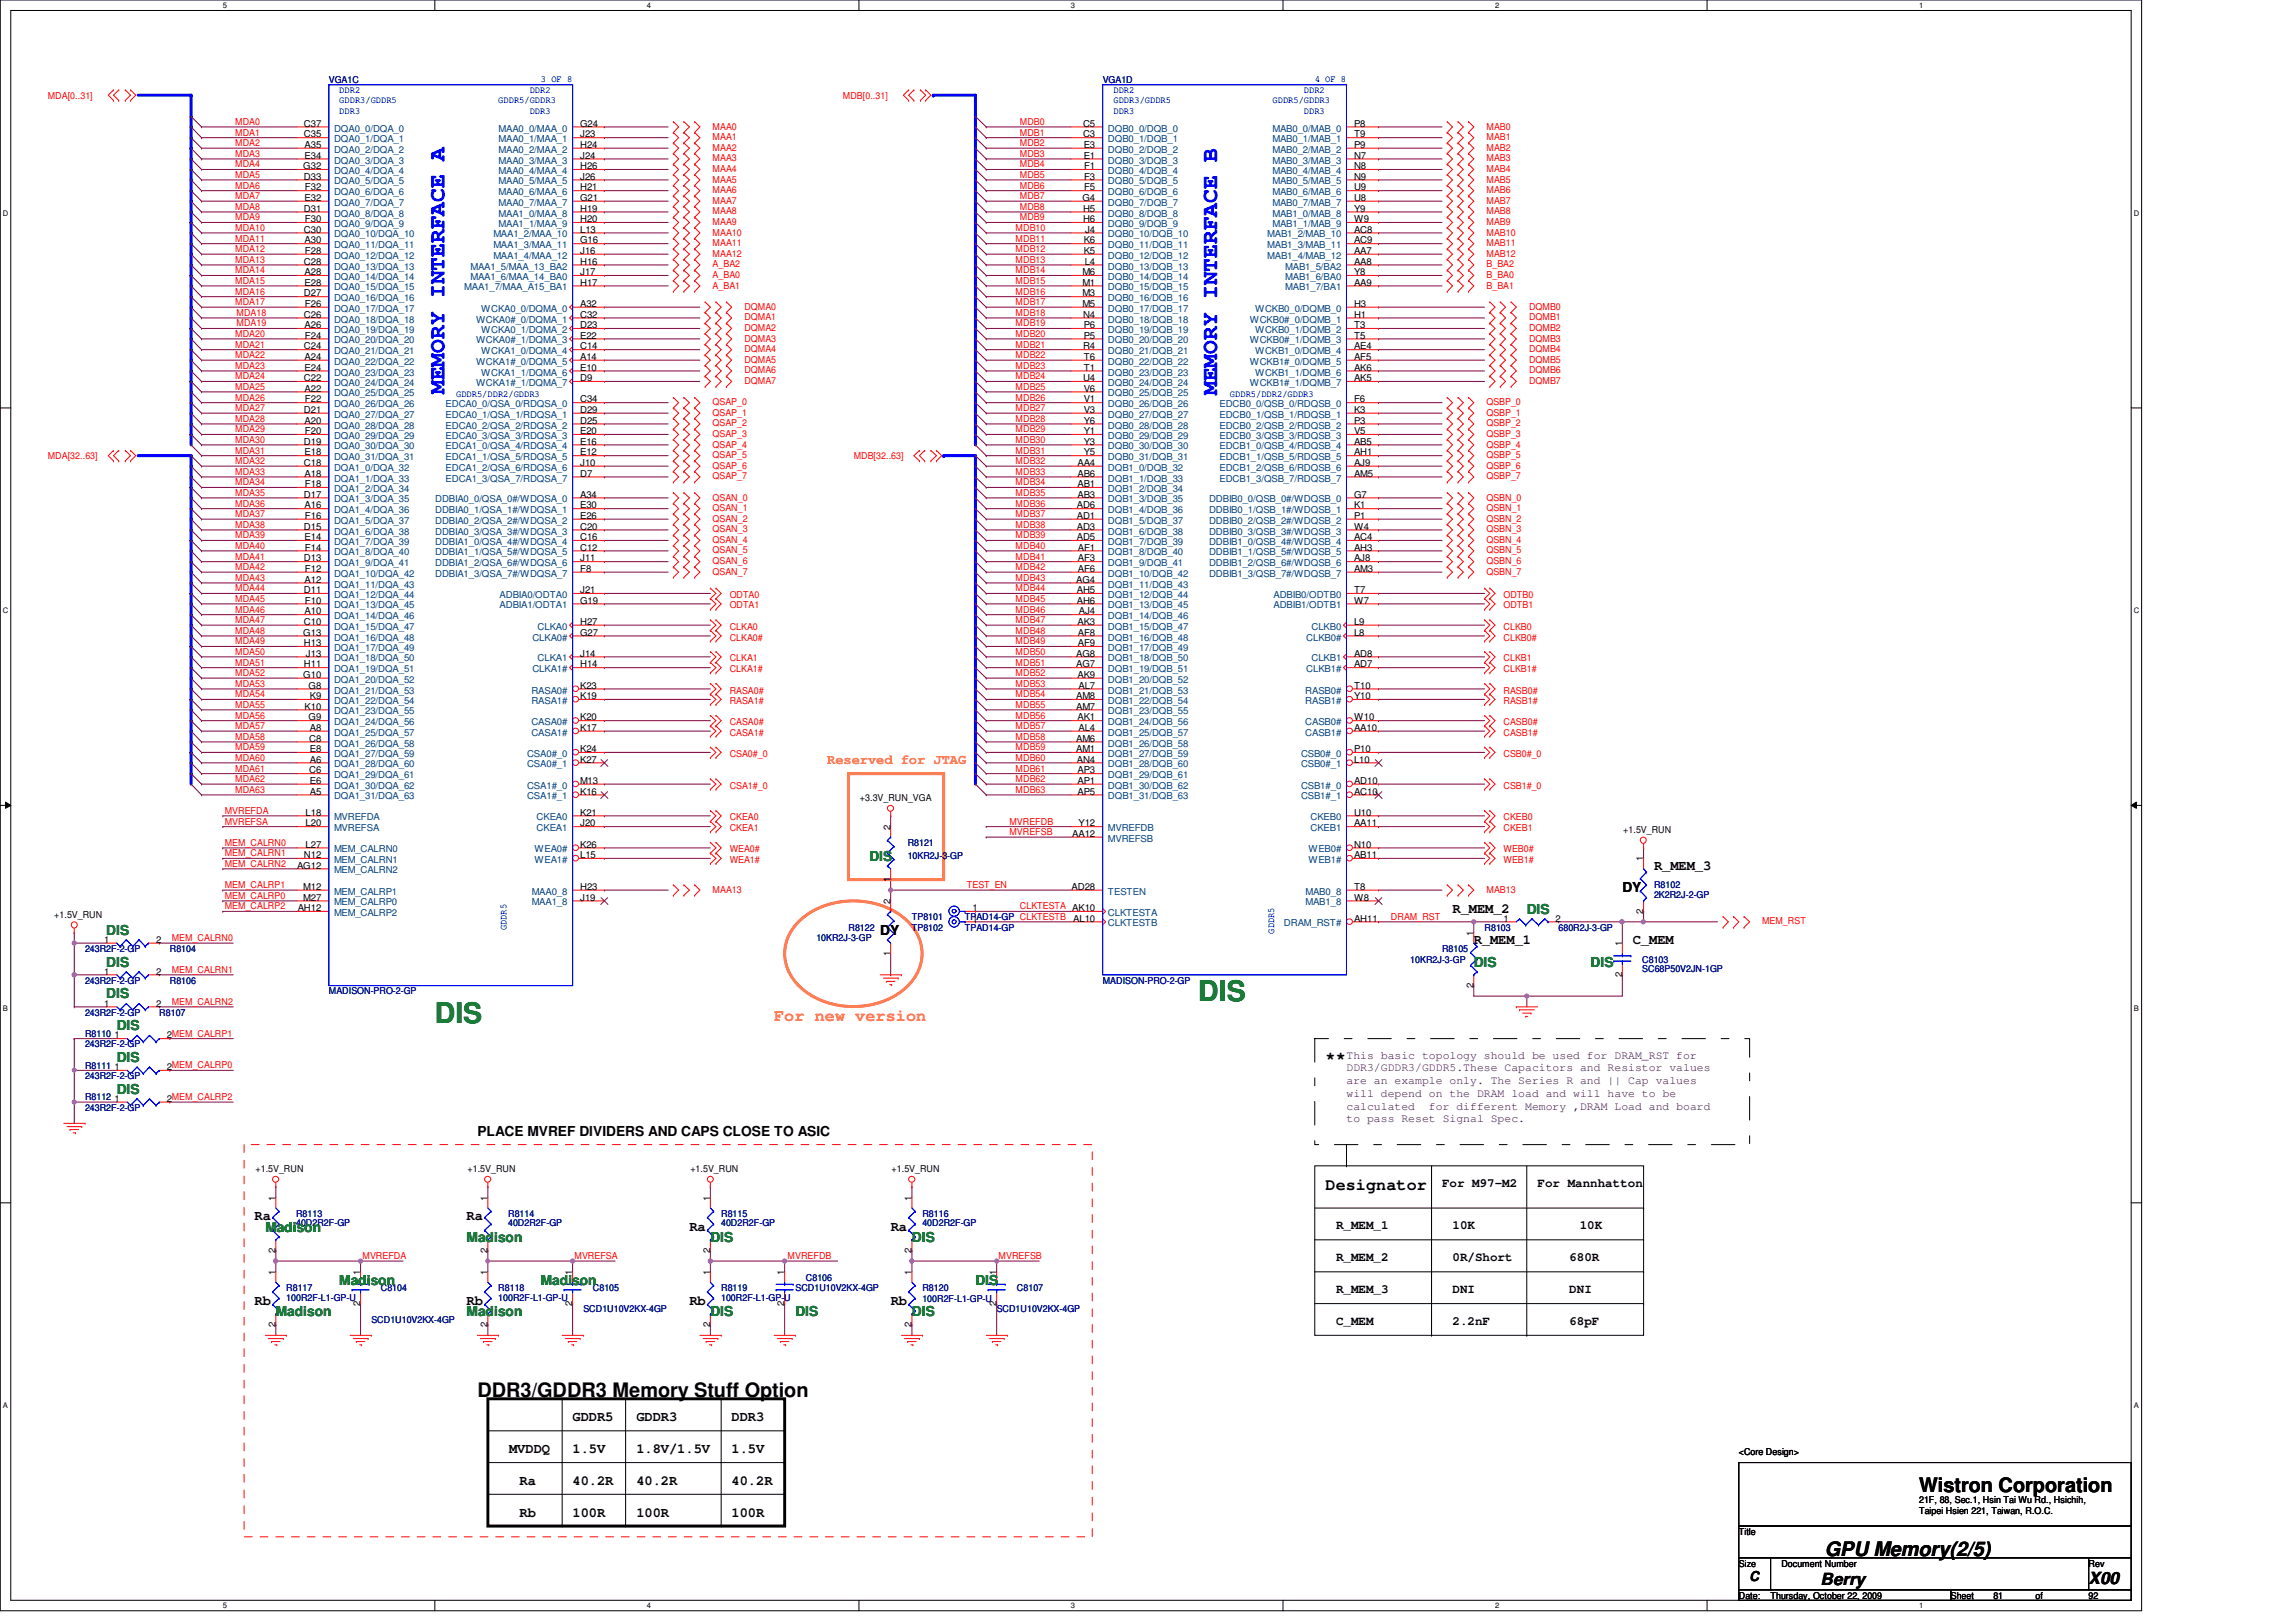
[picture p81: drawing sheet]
<svg xmlns="http://www.w3.org/2000/svg" width="297mm" height="210mm" viewBox="0 0 297 210" stroke-linecap="round" stroke-linejoin="round" font-family="sans-serif">
<defs><g id="words">
<g font-size="3.7" fill="#008000">
<text x="155" y="129.6">DIS</text>
<text x="56.3" y="132.3">DIS</text>
</g>
<g font-size="2.9" fill="#00f">
<text x="57.5" y="51" transform="rotate(-90 57.5 51)">MEMORY INTERFACE A</text>
<text x="157.5" y="51.1" transform="rotate(-90 157.5 51.1)">MEMORY INTERFACE B</text>
</g>
<g font-size="2.6">
<text x="61.8" y="180.7">DDR3/GDDR3 Memory Stuff Option</text>
<text x="248.3" y="193">Wistron Corporation</text>
<text x="236.1" y="201.3">GPU Memory(2/5)</text>
</g>
<text font-size="2.2" fill="#ff8000" x="100.2" y="132.1">For new version</text>
<g font-size="2.2">
<text x="171.5" y="137.5">**</text>
<text x="171.5" y="154">Designator</text>
<text x="235.5" y="205.1">Berry</text>
<text x="270.2" y="205">X00</text>
</g>
<text font-size="1.8" fill="#ff8000" x="107" y="98.9">Reserved for JTAG</text>
<g font-size="1.8" fill="#008000">
<text x="112.5" y="111.4">DIS</text>
<text x="197.5" y="118.2">DIS</text>
<text x="13.8" y="120.9">DIS</text>
<text x="13.8" y="125.1">DIS</text>
<text x="190.7" y="125.1">DIS</text>
<text x="205.8" y="125.1">DIS</text>
<text x="13.8" y="129.2">DIS</text>
<text x="15.1" y="137.4">DIS</text>
<text x="15.1" y="133.3">DIS</text>
<text x="15.1" y="141.5">DIS</text>
<text x="34.3" y="159.4">Madison</text>
<text x="60.4" y="160.7">Madison</text>
<text x="91.9" y="160.7">DIS</text>
<text x="118" y="160.7">DIS</text>
<text x="43.9" y="166.2">Madison</text>
<text x="70" y="166.2">Madison</text>
<text x="126.2" y="166.2">DIS</text>
<text x="35.7" y="170.3">Madison</text>
<text x="60.4" y="170.3">Madison</text>
<text x="91.9" y="170.3">DIS</text>
<text x="102.9" y="170.3">DIS</text>
<text x="118" y="170.3">DIS</text>
</g>
<g font-size="1.8">
<text x="214" y="112.6">R_MEM_3</text>
<text x="187.9" y="118.1">R_MEM_2</text>
<text x="209.9" y="115.5">DY</text>
<text x="113.9" y="120.9">DY</text>
<text x="190.7" y="122.2">R_MEM_1</text>
<text x="211.2" y="122.2">C_MEM</text>
<text x="61.8" y="147">PLACE MVREF DIVIDERS AND CAPS CLOSE TO ASIC</text>
<text x="32.9" y="157.9">Ra</text>
<text x="60.4" y="157.9">Ra</text>
<text x="89.2" y="159.3">Ra</text>
<text x="115.2" y="159.3">Ra</text>
<text x="32.9" y="168.8">Rb</text>
<text x="60.4" y="168.8">Rb</text>
<text x="89.2" y="168.8">Rb</text>
<text x="115.2" y="168.8">Rb</text>
<text x="74.1" y="183.9">GDDR5</text>
<text x="82.3" y="183.9">GDDR3</text>
<text x="94.7" y="183.9">DDR3</text>
<text x="65.9" y="188">MVDDQ</text>
<text x="74.1" y="188">1.5V</text>
<text x="82.3" y="188">1.8V/1.5V</text>
<text x="94.7" y="188">1.5V</text>
<text x="67.2" y="196.3">Rb</text>
<text x="67.2" y="192.2">Ra</text>
<text x="74.1" y="196.3">100R</text>
<text x="74.1" y="192.2">40.2R</text>
<text x="82.3" y="192.2">40.2R</text>
<text x="82.3" y="196.3">100R</text>
<text x="94.7" y="192.2">40.2R</text>
<text x="94.7" y="196.3">100R</text>
<text x="226.4" y="204.6">C</text>
</g>
<g font-size="1.6">
<text x="186.6" y="153.6">For M97-M2</text>
<text x="198.9" y="153.6">For Mannhatton</text>
<text x="172.8" y="159.1">R_MEM_1</text>
<text x="187.9" y="159.1">10K</text>
<text x="204.4" y="159.1">10K</text>
<text x="172.8" y="163.2">R_MEM_2</text>
<text x="172.8" y="167.3">R_MEM_3</text>
<text x="187.9" y="167.3">DNI</text>
<text x="187.9" y="163.2">0R/Short</text>
<text x="203" y="163.2">680R</text>
<text x="203" y="167.3">DNI</text>
<text x="172.8" y="171.4">C_MEM</text>
<text x="187.9" y="171.4">2.2nF</text>
<text x="203" y="171.4">68pF</text>
</g>
<g font-size="1.5" fill="#400040">
<text x="174.2" y="137">This basic topology should be used for DRAM_RST for</text>
<text x="174.2" y="138.6">DDR3/GDDR3/GDDR5.These Capacitors and Resistor values</text>
<text x="174.2" y="140.3">are an example only. The Series R and || Cap values</text>
<text x="174.2" y="141.9">will depend on the DRAM load and will have to be</text>
<text x="174.2" y="143.6">calculated</text>
<text x="184.9" y="143.6">for different Memory ,DRAM Load and board</text>
<text x="174.2" y="145.2">to pass Reset Signal Spec.</text>
</g>
<g font-size="1.2" fill="#000080">
<text x="42.5" y="10.7">VGA1C</text>
<text x="142.7" y="10.7">VGA1D</text>
<text x="117.4" y="109.5">R8121</text>
<text x="117.4" y="111.1">10KR2J-3-GP</text>
<text x="118" y="119.1">TP8101</text>
<text x="124.8" y="119.1">TPAD14-GP CLKTESTB</text>
<text x="214" y="115">R8102</text>
<text x="214" y="116.2">2K2R2J-2-GP</text>
<text x="11" y="123.2">243R2F-2-GP</text>
<text x="22" y="123.2">R8104</text>
<text x="105.6" y="121.8">10KR2J-3-GP</text>
<text x="109.8" y="120.4">R8122</text>
<text x="118" y="120.4">TP8102</text>
<text x="124.8" y="120.4">TPAD14-GP</text>
<text x="182.5" y="124.6">10KR2J-3-GP</text>
<text x="186.6" y="123.2">R8105</text>
<text x="192.1" y="120.4">R8103</text>
<text x="201.6" y="120.4">680R2J-3-GP</text>
<text x="212.5" y="124.6">C8103</text>
<text x="212.5" y="125.8">SC68P50V2JN-1GP</text>
<text x="11" y="127.3">243R2F-2-GP</text>
<text x="11" y="131.4">243R2F-2-GP</text>
<text x="20.6" y="131.4">R8107</text>
<text x="22" y="127.3">R8106</text>
<text x="42.5" y="128.7">MADISON-PRO-2-GP</text>
<text x="142.7" y="127.3">MADISON-PRO-2-GP</text>
<text x="11" y="134.2">R8110</text>
<text x="11" y="135.6">243R2F-2-GP</text>
<text x="11" y="138.3">R8111</text>
<text x="11" y="139.7">243R2F-2-GP</text>
<text x="11" y="142.4">R8112</text>
<text x="11" y="143.8">243R2F-2-GP</text>
<text x="38.3" y="157.5">R8113</text>
<text x="38.3" y="158.7">40D2R2F-GP</text>
<text x="65.7" y="157.5">R8114</text>
<text x="65.7" y="158.7">40D2R2F-GP</text>
<text x="93.3" y="157.5">R8115</text>
<text x="93.3" y="158.7">40D2R2F-GP</text>
<text x="119.3" y="157.5">R8116</text>
<text x="119.3" y="158.7">40D2R2F-GP</text>
<text x="37" y="167.1">R8117</text>
<text x="49.3" y="167.1">C8104</text>
<text x="64.5" y="167.1">R8118</text>
<text x="76.7" y="167.1">C8105</text>
<text x="93.3" y="167.1">R8119</text>
<text x="102.9" y="167.1">SCD1U10V2KX-4GP</text>
<text x="104.3" y="165.7">C8106</text>
<text x="119.3" y="167.1">R8120</text>
<text x="131.6" y="167.1">C8107</text>
<text x="37" y="168.3">100R2F-L1-GP-U</text>
<text x="48" y="171.2">SCD1U10V2KX-4GP</text>
<text x="64.5" y="168.3">100R2F-L1-GP-U</text>
<text x="75.5" y="169.8">SCD1U10V2KX-4GP</text>
<text x="93.3" y="168.3">100R2F-L1-GP-U</text>
<text x="119.3" y="168.4">100R2F-L1-GP-U</text>
<text x="128.9" y="169.8">SCD1U10V2KX-4GP</text>
</g>
<g font-size="1.2" fill="#00f">
<text x="43.9" y="12">DDR2</text>
<text x="68.5" y="12">DDR2</text>
<text x="70" y="10.6">3 OF 8</text>
<text x="144.1" y="12">DDR2</text>
<text x="168.7" y="12">DDR2</text>
<text x="170.1" y="10.6">4 OF 8</text>
<text x="43.9" y="13.3">GDDR3/GDDR5</text>
<text x="43.9" y="14.7">DDR3</text>
<text x="64.5" y="13.3">GDDR5/GDDR3</text>
<text x="68.5" y="14.7">DDR3</text>
<text x="144.1" y="13.3">GDDR3/GDDR5</text>
<text x="144.1" y="14.7">DDR3</text>
<text x="164.6" y="13.3">GDDR5/GDDR3</text>
<text x="168.7" y="14.7">DDR3</text>
<text x="59" y="51.4">GDDR5/DDR2/GDDR3</text>
<text x="159.1" y="51.4">GDDR5/DDR2/GDDR3</text>
<text x="65.5" y="120.4" transform="rotate(-90 65.5 120.4)">GDDR5</text>
<text x="164.8" y="120.8" transform="rotate(-90 164.8 120.8)">GDDR5</text>
</g>
<g font-size="1.2" fill="#f00">
<text x="6.2" y="12.8">MDA[0..31]</text>
<text x="30.4" y="16.2">MDA0</text>
<text x="30.4" y="17.6">MDA1</text>
<text x="92.2" y="16.8">MAA0</text>
<text x="109" y="12.8">MDB[0..31]</text>
<text x="131.9" y="17.6">MDB1</text>
<text x="131.9" y="16.2">MDB0</text>
<text x="192.3" y="16.8">MAB0</text>
<text x="30.4" y="21.7">MDA4</text>
<text x="30.4" y="23">MDA5</text>
<text x="30.4" y="18.9">MDA2</text>
<text x="30.4" y="20.3">MDA3</text>
<text x="92.2" y="18.1">MAA1</text>
<text x="92.2" y="19.5">MAA2</text>
<text x="92.2" y="20.9">MAA3</text>
<text x="92.2" y="22.3">MAA4</text>
<text x="92.2" y="23.6">MAA5</text>
<text x="131.9" y="20.3">MDB3</text>
<text x="131.9" y="23">MDB5</text>
<text x="131.9" y="21.7">MDB4</text>
<text x="131.9" y="18.9">MDB2</text>
<text x="192.3" y="18.1">MAB1</text>
<text x="192.3" y="19.5">MAB2</text>
<text x="192.3" y="20.9">MAB3</text>
<text x="192.3" y="22.3">MAB4</text>
<text x="192.3" y="23.6">MAB5</text>
<text x="30.4" y="28.5">MDA9</text>
<text x="30.4" y="27.2">MDA8</text>
<text x="30.4" y="24.4">MDA6</text>
<text x="30.4" y="25.8">MDA7</text>
<text x="30.4" y="29.9">MDA10</text>
<text x="92.2" y="25">MAA6</text>
<text x="92.2" y="26.4">MAA7</text>
<text x="92.2" y="27.7">MAA8</text>
<text x="92.2" y="29.1">MAA9</text>
<text x="131.4" y="29.9">MDB10</text>
<text x="131.9" y="25.8">MDB7</text>
<text x="131.9" y="24.4">MDB6</text>
<text x="131.9" y="28.5">MDB9</text>
<text x="131.9" y="27.2">MDB8</text>
<text x="192.3" y="25">MAB6</text>
<text x="192.3" y="26.4">MAB7</text>
<text x="192.3" y="27.7">MAB8</text>
<text x="192.3" y="29.1">MAB9</text>
<text x="30.4" y="32.6">MDA12</text>
<text x="30.4" y="31.3">MDA11</text>
<text x="30.4" y="34">MDA13</text>
<text x="30.4" y="35.4">MDA14</text>
<text x="92.2" y="34.6">A_BA2</text>
<text x="92.2" y="36">A_BA0</text>
<text x="92.2" y="30.5">MAA10</text>
<text x="92.2" y="31.8">MAA11</text>
<text x="92.2" y="33.2">MAA12</text>
<text x="131.4" y="31.3">MDB11</text>
<text x="131.4" y="35.4">MDB14</text>
<text x="131.4" y="34">MDB13</text>
<text x="131.4" y="32.6">MDB12</text>
<text x="192.3" y="34.6">B_BA2</text>
<text x="192.3" y="36">B_BA0</text>
<text x="192.3" y="30.5">MAB10</text>
<text x="192.3" y="31.8">MAB11</text>
<text x="192.3" y="33.2">MAB12</text>
<text x="30.4" y="36.7">MDA15</text>
<text x="30.4" y="39.5">MDA17</text>
<text x="30.4" y="38.1">MDA16</text>
<text x="30.6" y="40.9">MDA18</text>
<text x="92.2" y="37.3">A_BA1</text>
<text x="96.3" y="40.1">DQMA0</text>
<text x="96.3" y="41.4">DQMA1</text>
<text x="131.4" y="38.1">MDB16</text>
<text x="131.4" y="40.9">MDB18</text>
<text x="131.4" y="36.7">MDB15</text>
<text x="131.4" y="39.5">MDB17</text>
<text x="192.3" y="37.3">B_BA1</text>
<text x="197.8" y="40.1">DQMB0</text>
<text x="197.8" y="41.4">DQMB1</text>
<text x="30.4" y="45">MDA21</text>
<text x="30.4" y="47.8">MDA23</text>
<text x="30.4" y="43.6">MDA20</text>
<text x="30.4" y="46.4">MDA22</text>
<text x="30.6" y="42.2">MDA19</text>
<text x="96.3" y="42.8">DQMA2</text>
<text x="96.3" y="44.2">DQMA3</text>
<text x="96.3" y="45.6">DQMA4</text>
<text x="96.3" y="46.9">DQMA5</text>
<text x="131.4" y="46.4">MDB22</text>
<text x="131.4" y="45">MDB21</text>
<text x="131.4" y="47.8">MDB23</text>
<text x="131.4" y="43.6">MDB20</text>
<text x="131.4" y="42.2">MDB19</text>
<text x="197.8" y="42.8">DQMB2</text>
<text x="197.8" y="44.2">DQMB3</text>
<text x="197.8" y="45.6">DQMB4</text>
<text x="197.8" y="46.9">DQMB5</text>
<text x="30.4" y="50.5">MDA25</text>
<text x="30.4" y="53.2">MDA27</text>
<text x="30.4" y="49.1">MDA24</text>
<text x="30.4" y="51.9">MDA26</text>
<text x="92.2" y="52.4">QSAP_0</text>
<text x="92.2" y="53.8">QSAP_1</text>
<text x="96.3" y="48.3">DQMA6</text>
<text x="96.3" y="49.7">DQMA7</text>
<text x="131.4" y="49.1">MDB24</text>
<text x="131.4" y="51.9">MDB26</text>
<text x="131.4" y="50.5">MDB25</text>
<text x="131.4" y="53.2">MDB27</text>
<text x="192.3" y="52.4">QSBP_0</text>
<text x="192.3" y="53.8">QSBP_1</text>
<text x="197.8" y="48.3">DQMB6</text>
<text x="197.8" y="49.7">DQMB7</text>
<text x="6.2" y="59.4">MDA[32..63]</text>
<text x="30.4" y="54.6">MDA28</text>
<text x="30.4" y="57.3">MDA30</text>
<text x="30.4" y="58.7">MDA31</text>
<text x="30.4" y="56">MDA29</text>
<text x="92.2" y="55.2">QSAP_2</text>
<text x="92.2" y="56.6">QSAP_3</text>
<text x="92.2" y="57.9">QSAP_4</text>
<text x="92.2" y="59.3">QSAP_5</text>
<text x="110.4" y="59.4">MDB[32..63]</text>
<text x="131.4" y="57.3">MDB30</text>
<text x="131.4" y="54.6">MDB28</text>
<text x="131.4" y="58.7">MDB31</text>
<text x="131.4" y="56">MDB29</text>
<text x="192.3" y="55.2">QSBP_2</text>
<text x="192.3" y="56.6">QSBP_3</text>
<text x="192.3" y="57.9">QSBP_4</text>
<text x="192.3" y="59.3">QSBP_5</text>
<text x="30.4" y="62.8">MDA34</text>
<text x="30.4" y="64.2">MDA35</text>
<text x="30.4" y="65.6">MDA36</text>
<text x="30.4" y="61.5">MDA33</text>
<text x="30.4" y="60.1">MDA32</text>
<text x="92.2" y="64.8">QSAN_0</text>
<text x="92.2" y="60.7">QSAP_6</text>
<text x="92.2" y="62">QSAP_7</text>
<text x="131.4" y="61.5">MDB33</text>
<text x="131.4" y="60.1">MDB32</text>
<text x="131.4" y="65.6">MDB36</text>
<text x="131.4" y="62.8">MDB34</text>
<text x="131.4" y="64.2">MDB35</text>
<text x="192.3" y="64.8">QSBN_0</text>
<text x="192.3" y="60.7">QSBP_6</text>
<text x="192.3" y="62">QSBP_7</text>
<text x="30.4" y="68.3">MDA38</text>
<text x="30.4" y="71">MDA40</text>
<text x="30.4" y="66.9">MDA37</text>
<text x="30.4" y="69.7">MDA39</text>
<text x="92.2" y="66.1">QSAN_1</text>
<text x="92.2" y="67.5">QSAN_2</text>
<text x="92.2" y="68.9">QSAN_3</text>
<text x="92.2" y="70.3">QSAN_4</text>
<text x="92.2" y="71.6">QSAN_5</text>
<text x="131.4" y="71">MDB40</text>
<text x="131.4" y="68.3">MDB38</text>
<text x="131.4" y="66.9">MDB37</text>
<text x="131.4" y="69.7">MDB39</text>
<text x="192.3" y="66.1">QSBN_1</text>
<text x="192.3" y="67.5">QSBN_2</text>
<text x="192.3" y="68.9">QSBN_3</text>
<text x="192.3" y="70.3">QSBN_4</text>
<text x="192.3" y="71.6">QSBN_5</text>
<text x="30.4" y="77.9">MDA45</text>
<text x="30.4" y="76.5">MDA44</text>
<text x="30.4" y="72.4">MDA41</text>
<text x="30.4" y="73.8">MDA42</text>
<text x="30.4" y="75.2">MDA43</text>
<text x="92.2" y="73">QSAN_6</text>
<text x="92.2" y="74.4">QSAN_7</text>
<text x="94.4" y="77.4">ODTA0</text>
<text x="131.4" y="77.9">MDB45</text>
<text x="131.4" y="75.2">MDB43</text>
<text x="131.4" y="72.4">MDB41</text>
<text x="131.4" y="76.5">MDB44</text>
<text x="131.4" y="73.8">MDB42</text>
<text x="192.3" y="73">QSBN_6</text>
<text x="192.3" y="74.4">QSBN_7</text>
<text x="194.5" y="77.4">ODTB0</text>
<text x="30.4" y="80.6">MDA47</text>
<text x="30.4" y="83.4">MDA49</text>
<text x="30.4" y="82">MDA48</text>
<text x="30.4" y="79.3">MDA46</text>
<text x="94.4" y="78.7">ODTA1</text>
<text x="94.4" y="82.9">CLKA0#</text>
<text x="94.4" y="81.5">CLKA0</text>
<text x="131.4" y="80.6">MDB47</text>
<text x="131.4" y="79.3">MDB46</text>
<text x="131.4" y="83.4">MDB49</text>
<text x="131.4" y="82">MDB48</text>
<text x="194.5" y="78.7">ODTB1</text>
<text x="194.5" y="82.9">CLKB0#</text>
<text x="194.5" y="81.5">CLKB0</text>
<text x="30.4" y="87.5">MDA52</text>
<text x="30.4" y="86.1">MDA51</text>
<text x="30.4" y="88.9">MDA53</text>
<text x="30.4" y="84.8">MDA50</text>
<text x="94.4" y="85.6">CLKA1</text>
<text x="94.4" y="87">CLKA1#</text>
<text x="94.4" y="89.7">RASA0#</text>
<text x="131.4" y="84.8">MDB50</text>
<text x="131.4" y="88.9">MDB53</text>
<text x="131.4" y="87.5">MDB52</text>
<text x="131.4" y="86.1">MDB51</text>
<text x="194.5" y="85.6">CLKB1</text>
<text x="194.5" y="87">CLKB1#</text>
<text x="194.5" y="89.7">RASB0#</text>
<text x="30.4" y="94.4">MDA57</text>
<text x="30.4" y="90.3">MDA54</text>
<text x="30.4" y="91.6">MDA55</text>
<text x="30.4" y="93">MDA56</text>
<text x="30.4" y="95.8">MDA58</text>
<text x="94.4" y="91.1">RASA1#</text>
<text x="94.4" y="95.2">CASA1#</text>
<text x="94.4" y="93.9">CASA0#</text>
<text x="131.4" y="91.6">MDB55</text>
<text x="131.4" y="95.8">MDB58</text>
<text x="131.4" y="93">MDB56</text>
<text x="131.4" y="94.4">MDB57</text>
<text x="131.4" y="90.3">MDB54</text>
<text x="194.5" y="95.2">CASB1#</text>
<text x="194.5" y="93.9">CASB0#</text>
<text x="194.5" y="91.1">RASB1#</text>
<text x="30.4" y="97.1">MDA59</text>
<text x="30.4" y="99.9">MDA61</text>
<text x="30.4" y="101.2">MDA62</text>
<text x="30.4" y="98.5">MDA60</text>
<text x="94.4" y="98">CSA0#_0</text>
<text x="131.4" y="97.1">MDB59</text>
<text x="131.4" y="98.5">MDB60</text>
<text x="131.4" y="99.9">MDB61</text>
<text x="131.4" y="101.2">MDB62</text>
<text x="194.5" y="98">CSB0#_0</text>
<text x="29.1" y="105.3">MVREFDA</text>
<text x="29.1" y="106.7">MVREFSA</text>
<text x="30.4" y="102.6">MDA63</text>
<text x="94.4" y="102.1">CSA1#_0</text>
<text x="94.4" y="106.2">CKEA0</text>
<text x="94.4" y="107.6">CKEA1</text>
<text x="130.6" y="106.7">MVREFDB</text>
<text x="131.4" y="102.6">MDB63</text>
<text x="194.5" y="106.2">CKEB0</text>
<text x="194.5" y="107.6">CKEB1</text>
<text x="194.5" y="102.1">CSB1#_0</text>
<text x="29.1" y="110.8">MEM_CALRN1</text>
<text x="29.1" y="112.2">MEM_CALRN2</text>
<text x="29.1" y="109.5">MEM_CALRN0</text>
<text x="94.4" y="111.7">WEA1#</text>
<text x="94.4" y="110.3">WEA0#</text>
<text x="130.6" y="108.1">MVREFSB</text>
<text x="194.5" y="111.7">WEB1#</text>
<text x="194.5" y="110.3">WEB0#</text>
<text x="29.1" y="114.9">MEM_CALRP1</text>
<text x="29.1" y="116.3">MEM_CALRP0</text>
<text x="29.1" y="117.7">MEM_CALRP2</text>
<text x="92.2" y="115.5">MAA13</text>
<text x="125.1" y="114.9">TEST_EN</text>
<text x="131.9" y="117.7">CLKTESTA AK10</text>
<text x="180" y="119">DRAM_RST</text>
<text x="192.3" y="115.5">MAB13</text>
<text x="228" y="119.6">MEM_RST</text>
<text x="22.2" y="125.9">MEM_CALRN1</text>
<text x="22.2" y="121.8">MEM_CALRN0</text>
<text x="22.2" y="130">MEM_CALRN2</text>
<text x="46.9" y="162.9">MVREFDA</text>
<text x="74.3" y="162.9">MVREFSA</text>
<text x="101.9" y="162.9">MVREFDB</text>
<text x="129.2" y="162.9">MVREFSB</text>
</g>
<g font-size="1.2">
<text x="39.3" y="16.4">C37</text>
<text x="39.3" y="17.8">C35</text>
<text x="75.1" y="16.4">G24</text>
<text x="75.1" y="17.8">J23</text>
<text x="140.1" y="16.4">C5</text>
<text x="140.1" y="17.8">C3</text>
<text x="175.2" y="16.4">P8</text>
<text x="175.2" y="17.8">T9</text>
<text x="39.2" y="21.9">G32</text>
<text x="39.3" y="23.2">D33</text>
<text x="39.4" y="19.1">A35</text>
<text x="39.4" y="20.5">E34</text>
<text x="75.1" y="19.1">H24</text>
<text x="75.1" y="20.5">J24</text>
<text x="75.1" y="21.9">H26</text>
<text x="75.1" y="23.2">J26</text>
<text x="140.2" y="19.1">E3</text>
<text x="140.2" y="20.5">E1</text>
<text x="140.2" y="21.9">F1</text>
<text x="140.2" y="23.2">F3</text>
<text x="175.2" y="19.1">P9</text>
<text x="175.2" y="20.5">N7</text>
<text x="175.2" y="21.9">N8</text>
<text x="175.2" y="23.2">N9</text>
<text x="39.3" y="27.4">D31</text>
<text x="39.4" y="26">E32</text>
<text x="39.5" y="24.6">F32</text>
<text x="39.5" y="28.7">F30</text>
<text x="75.1" y="24.6">H21</text>
<text x="75.1" y="26">G21</text>
<text x="75.1" y="27.4">H19</text>
<text x="75.1" y="28.7">H20</text>
<text x="140" y="26">G4</text>
<text x="140.1" y="27.4">H5</text>
<text x="140.1" y="28.7">H6</text>
<text x="140.2" y="24.6">F5</text>
<text x="175.2" y="24.6">U9</text>
<text x="175.2" y="26">U8</text>
<text x="175.2" y="27.4">Y9</text>
<text x="175.2" y="28.7">W9</text>
<text x="39.3" y="30.1">C30</text>
<text x="39.3" y="34.2">C28</text>
<text x="39.4" y="31.5">A30</text>
<text x="39.4" y="35.6">A28</text>
<text x="39.5" y="32.9">F28</text>
<text x="75.1" y="30.1">L13</text>
<text x="75.1" y="31.5">G16</text>
<text x="75.1" y="32.9">J16</text>
<text x="75.1" y="34.2">H16</text>
<text x="75.1" y="35.6">J17</text>
<text x="140" y="35.6">M6</text>
<text x="140.2" y="31.5">K6</text>
<text x="140.2" y="32.9">K5</text>
<text x="140.3" y="34.2">L4</text>
<text x="140.4" y="30.1">J4</text>
<text x="175.2" y="30.1">AC8</text>
<text x="175.2" y="31.5">AC9</text>
<text x="175.2" y="32.9">AA7</text>
<text x="175.2" y="34.2">AA8</text>
<text x="175.2" y="35.6">Y8</text>
<text x="39.3" y="38.4">D27</text>
<text x="39.3" y="41.1">C26</text>
<text x="39.4" y="37">E28</text>
<text x="39.5" y="39.7">F26</text>
<text x="75.1" y="39.7">A32</text>
<text x="75.1" y="41.1">C32</text>
<text x="75.1" y="37">H17</text>
<text x="140" y="37">M1</text>
<text x="140" y="38.4">M3</text>
<text x="140" y="39.7">M5</text>
<text x="140.1" y="41.1">N4</text>
<text x="175.2" y="39.7">H3</text>
<text x="175.2" y="41.1">H1</text>
<text x="175.2" y="37">AA9</text>
<text x="39.3" y="45.2">C24</text>
<text x="39.4" y="42.5">A26</text>
<text x="39.4" y="46.6">A24</text>
<text x="39.4" y="48">E24</text>
<text x="39.5" y="43.8">F24</text>
<text x="75.1" y="42.5">D23</text>
<text x="75.1" y="43.8">E22</text>
<text x="75.1" y="45.2">C14</text>
<text x="75.1" y="46.6">A14</text>
<text x="75.1" y="48">E10</text>
<text x="140.1" y="45.2">R4</text>
<text x="140.2" y="42.5">P6</text>
<text x="140.2" y="43.8">P5</text>
<text x="140.2" y="46.6">T6</text>
<text x="140.2" y="48">T1</text>
<text x="175.2" y="42.5">T3</text>
<text x="175.2" y="43.8">T5</text>
<text x="175.2" y="45.2">AE4</text>
<text x="175.2" y="46.6">AF5</text>
<text x="175.2" y="48">AK6</text>
<text x="39.3" y="49.3">C22</text>
<text x="39.3" y="53.4">D21</text>
<text x="39.4" y="50.7">A22</text>
<text x="39.5" y="52.1">F22</text>
<text x="75.1" y="49.3">D9</text>
<text x="75.1" y="52.1">C34</text>
<text x="75.1" y="53.4">D29</text>
<text x="140.1" y="49.3">U4</text>
<text x="140.2" y="50.7">V6</text>
<text x="140.2" y="52.1">V1</text>
<text x="140.2" y="53.4">V3</text>
<text x="175.2" y="49.3">AK5</text>
<text x="175.2" y="52.1">F6</text>
<text x="175.2" y="53.4">K3</text>
<text x="39.3" y="57.5">D19</text>
<text x="39.4" y="54.8">A20</text>
<text x="39.4" y="58.9">E18</text>
<text x="39.5" y="56.2">F20</text>
<text x="75.1" y="54.8">D25</text>
<text x="75.1" y="56.2">E20</text>
<text x="75.1" y="57.5">E16</text>
<text x="75.1" y="58.9">E12</text>
<text x="140.2" y="54.8">Y6</text>
<text x="140.2" y="56.2">Y1</text>
<text x="140.2" y="57.5">Y3</text>
<text x="140.2" y="58.9">Y5</text>
<text x="175.2" y="54.8">P3</text>
<text x="175.2" y="56.2">V5</text>
<text x="175.2" y="57.5">AB5</text>
<text x="175.2" y="58.9">AH1</text>
<text x="39.3" y="60.3">C18</text>
<text x="39.3" y="64.4">D17</text>
<text x="39.4" y="61.7">A18</text>
<text x="39.4" y="65.8">A16</text>
<text x="39.5" y="63">F18</text>
<text x="75.1" y="60.3">J10</text>
<text x="75.1" y="61.7">D7</text>
<text x="75.1" y="64.4">A34</text>
<text x="75.1" y="65.8">E30</text>
<text x="139.3" y="65.8">AD6</text>
<text x="139.4" y="60.3">AA4</text>
<text x="139.4" y="61.7">AB6</text>
<text x="139.4" y="63">AB1</text>
<text x="139.4" y="64.4">AB3</text>
<text x="175.2" y="60.3">AJ9</text>
<text x="175.2" y="61.7">AM5</text>
<text x="175.2" y="64.4">G7</text>
<text x="175.2" y="65.8">K1</text>
<text x="39.3" y="68.5">D15</text>
<text x="39.4" y="69.9">E14</text>
<text x="39.5" y="67.1">F16</text>
<text x="39.5" y="71.2">F14</text>
<text x="75.1" y="67.1">E26</text>
<text x="75.1" y="68.5">C20</text>
<text x="75.1" y="69.9">C16</text>
<text x="75.1" y="71.2">C12</text>
<text x="139.3" y="67.1">AD1</text>
<text x="139.3" y="68.5">AD3</text>
<text x="139.3" y="69.9">AD5</text>
<text x="139.4" y="71.2">AF1</text>
<text x="175.2" y="67.1">P1</text>
<text x="175.2" y="68.5">W4</text>
<text x="175.2" y="69.9">AC4</text>
<text x="175.2" y="71.2">AH3</text>
<text x="39.3" y="72.6">D13</text>
<text x="39.3" y="76.8">D11</text>
<text x="39.4" y="75.4">A12</text>
<text x="39.5" y="74">F12</text>
<text x="75.1" y="76.8">J21</text>
<text x="75.1" y="72.6">J11</text>
<text x="75.1" y="74">F8</text>
<text x="139.2" y="75.4">AG4</text>
<text x="139.3" y="76.8">AH5</text>
<text x="139.4" y="72.6">AF3</text>
<text x="139.4" y="74">AF6</text>
<text x="175.2" y="76.8">T7</text>
<text x="175.2" y="72.6">AJ8</text>
<text x="175.2" y="74">AM3</text>
<text x="39.2" y="82.3">G13</text>
<text x="39.3" y="80.9">C10</text>
<text x="39.3" y="83.6">H13</text>
<text x="39.4" y="79.5">A10</text>
<text x="39.5" y="78.1">F10</text>
<text x="75.1" y="80.9">H27</text>
<text x="75.1" y="82.3">G27</text>
<text x="75.1" y="78.1">G19</text>
<text x="139.3" y="78.1">AH6</text>
<text x="139.4" y="80.9">AK3</text>
<text x="139.4" y="82.3">AF8</text>
<text x="139.4" y="83.6">AF9</text>
<text x="139.6" y="79.5">AJ4</text>
<text x="175.2" y="80.9">L9</text>
<text x="175.2" y="82.3">L8</text>
<text x="175.2" y="78.1">W7</text>
<text x="39.2" y="87.7">G10</text>
<text x="39.3" y="86.4">H11</text>
<text x="39.6" y="85">J13</text>
<text x="39.9" y="89.1">G8</text>
<text x="75.1" y="85">J14</text>
<text x="75.1" y="86.4">H14</text>
<text x="75.1" y="89.1">K23</text>
<text x="139.2" y="85">AG8</text>
<text x="139.2" y="86.4">AG7</text>
<text x="139.4" y="87.7">AK9</text>
<text x="139.5" y="89.1">AL7</text>
<text x="175.2" y="85">AD8</text>
<text x="175.2" y="86.4">AD7</text>
<text x="175.2" y="89.1">T10</text>
<text x="39.4" y="91.8">K10</text>
<text x="39.9" y="93.2">G9</text>
<text x="40" y="96">C8</text>
<text x="40.1" y="90.5">K9</text>
<text x="40.1" y="94.6">A8</text>
<text x="75.1" y="93.2">K20</text>
<text x="75.1" y="94.6">K17</text>
<text x="75.1" y="90.5">K19</text>
<text x="139.2" y="90.5">AM8</text>
<text x="139.2" y="91.8">AM7</text>
<text x="139.2" y="96">AM6</text>
<text x="139.4" y="93.2">AK1</text>
<text x="139.5" y="94.6">AL4</text>
<text x="175.2" y="93.2">W10</text>
<text x="175.2" y="94.6">AA10</text>
<text x="175.2" y="90.5">Y10</text>
<text x="40" y="100.1">C6</text>
<text x="40.1" y="97.3">E8</text>
<text x="40.1" y="98.7">A6</text>
<text x="40.1" y="101.4">E6</text>
<text x="75.1" y="97.3">K24</text>
<text x="75.1" y="98.7">K27</text>
<text x="75.1" y="101.4">M13</text>
<text x="139.2" y="97.3">AM1</text>
<text x="139.3" y="98.7">AN4</text>
<text x="139.4" y="100.1">AP3</text>
<text x="139.4" y="101.4">AP1</text>
<text x="175.2" y="97.3">P10</text>
<text x="175.2" y="98.7">L10</text>
<text x="175.2" y="101.4">AD10</text>
<text x="39.5" y="105.5">L18</text>
<text x="39.5" y="106.9">L20</text>
<text x="40.1" y="102.8">A5</text>
<text x="75.1" y="105.5">K21</text>
<text x="75.1" y="106.9">J20</text>
<text x="75.1" y="102.8">K16</text>
<text x="111.2" y="103.7">+3.3V_RUN_VGA</text>
<text x="115.2" y="107.4" transform="rotate(-90 115.2 107.4)">2</text>
<text x="139.4" y="102.8">AP5</text>
<text x="139.5" y="106.9">Y12</text>
<text x="175.2" y="105.5">U10</text>
<text x="175.2" y="106.9">AA11</text>
<text x="175.2" y="102.8">AC10</text>
<text x="210" y="107.8">+1.5V_RUN</text>
<text x="38.4" y="112.4">AG12</text>
<text x="39.3" y="111">N12</text>
<text x="39.5" y="109.7">L27</text>
<text x="75.1" y="109.7">K26</text>
<text x="75.1" y="111">L15</text>
<text x="138.7" y="108.3">AA12</text>
<text x="175.2" y="109.7">N10</text>
<text x="175.2" y="111">AB11</text>
<text x="212.6" y="111.5" transform="rotate(-90 212.6 111.5)">1</text>
<text x="7" y="118.8">+1.5V_RUN</text>
<text x="38.5" y="117.9">AH12</text>
<text x="39.2" y="115.1">M12</text>
<text x="39.2" y="116.5">M27</text>
<text x="75.1" y="115.1">H23</text>
<text x="75.1" y="116.5">J19</text>
<text x="115.2" y="117" transform="rotate(-90 115.2 117)">2</text>
<text x="115.2" y="114.1" transform="rotate(-90 115.2 114.1)">1</text>
<text x="125.8" y="119.3">1</text>
<text x="125.8" y="117.9">1</text>
<text x="138.6" y="115.1">AD28</text>
<text x="138.8" y="119.3">AL10</text>
<text x="175.2" y="119.3">AH11</text>
<text x="175.2" y="115.1">T8</text>
<text x="175.2" y="116.5">W8</text>
<text x="194.5" y="119.3">1</text>
<text x="201.2" y="119.3">2</text>
<text x="212.6" y="118.2" transform="rotate(-90 212.6 118.2)">2</text>
<text x="13.5" y="122">1</text>
<text x="20.2" y="122">2</text>
<text x="115.2" y="123.7" transform="rotate(-90 115.2 123.7)">1</text>
<text x="190.6" y="121.1" transform="rotate(-90 190.6 121.1)">1</text>
<text x="209.8" y="122.5" transform="rotate(-90 209.8 122.5)">1</text>
<text x="13.5" y="130.3">1</text>
<text x="13.5" y="126.1">1</text>
<text x="20.2" y="130.3">2</text>
<text x="20.2" y="126.1">2</text>
<text x="190.6" y="127.8" transform="rotate(-90 190.6 127.8)">2</text>
<text x="209.8" y="126.4" transform="rotate(-90 209.8 126.4)">2</text>
<text x="14.8" y="134.4">1</text>
<text x="21.6" y="134.4">2MEM_CALRP1</text>
<text x="14.8" y="138.5">1</text>
<text x="14.8" y="142.6">1</text>
<text x="21.6" y="138.5">2MEM_CALRP0</text>
<text x="21.6" y="142.6">2MEM_CALRP2</text>
<text x="33.1" y="151.7">+1.5V_RUN</text>
<text x="35.6" y="155.4" transform="rotate(-90 35.6 155.4)">1</text>
<text x="60.5" y="151.7">+1.5V_RUN</text>
<text x="63.1" y="155.4" transform="rotate(-90 63.1 155.4)">1</text>
<text x="89.3" y="151.7">+1.5V_RUN</text>
<text x="91.9" y="155.4" transform="rotate(-90 91.9 155.4)">1</text>
<text x="115.4" y="151.7">+1.5V_RUN</text>
<text x="117.9" y="155.4" transform="rotate(-90 117.9 155.4)">1</text>
<text x="35.6" y="165" transform="rotate(-90 35.6 165)">1</text>
<text x="35.6" y="162.1" transform="rotate(-90 35.6 162.1)">2</text>
<text x="46.6" y="165" transform="rotate(-90 46.6 165)">1</text>
<text x="63.1" y="165" transform="rotate(-90 63.1 165)">1</text>
<text x="63.1" y="162.1" transform="rotate(-90 63.1 162.1)">2</text>
<text x="74" y="165" transform="rotate(-90 74 165)">1</text>
<text x="91.9" y="165" transform="rotate(-90 91.9 165)">1</text>
<text x="91.9" y="162.1" transform="rotate(-90 91.9 162.1)">2</text>
<text x="101.5" y="165" transform="rotate(-90 101.5 165)">1</text>
<text x="117.9" y="165" transform="rotate(-90 117.9 165)">1</text>
<text x="117.9" y="162.1" transform="rotate(-90 117.9 162.1)">2</text>
<text x="128.9" y="165" transform="rotate(-90 128.9 165)">1</text>
<text x="35.6" y="171.7" transform="rotate(-90 35.6 171.7)">2</text>
<text x="46.6" y="169" transform="rotate(-90 46.6 169)">2</text>
<text x="63.1" y="171.7" transform="rotate(-90 63.1 171.7)">2</text>
<text x="74" y="169" transform="rotate(-90 74 169)">2</text>
<text x="91.9" y="171.7" transform="rotate(-90 91.9 171.7)">2</text>
<text x="101.5" y="169" transform="rotate(-90 101.5 169)">2</text>
<text x="117.9" y="171.7" transform="rotate(-90 117.9 171.7)">2</text>
<text x="128.9" y="169" transform="rotate(-90 128.9 169)">2</text>
<text x="225" y="188.3">&lt;Core Design&gt;</text>
<text x="248.3" y="194.5">21F, 88, Sec.1, Hsin Tai Wu Rd., Hsichih,</text>
<text x="248.3" y="196">Taipei Hsien 221, Taiwan, R.O.C.</text>
<text x="225" y="198.6">Title</text>
<text x="225" y="202.7">Size</text>
<text x="230.5" y="202.7">Document Number</text>
<text x="270.2" y="202.7">Rev</text>
<text x="225" y="206.9">Date:</text>
<text x="229.1" y="206.9">Thursday, October 22, 2009</text>
<text x="252.4" y="206.9">Sheet</text>
<text x="257.9" y="206.9">81</text>
<text x="263.4" y="206.9">of</text>
<text x="270.2" y="206.9">92</text>
</g>
<g font-size="1.2" fill="#004080">
<text x="43.2" y="17">DQA0_0/DQA_0</text>
<text x="64.5" y="17">MAA0_0/MAA_0</text>
<text x="143.3" y="17">DQB0_0/DQB_0</text>
<text x="164.6" y="17">MAB0_0/MAB_0</text>
<text x="43.2" y="18.4">DQA0_1/DQA_1</text>
<text x="43.2" y="19.8">DQA0_2/DQA_2</text>
<text x="43.2" y="21.2">DQA0_3/DQA_3</text>
<text x="43.2" y="22.5">DQA0_4/DQA_4</text>
<text x="43.2" y="23.9">DQA0_5/DQA_5</text>
<text x="64.5" y="18.4">MAA0_1/MAA_1</text>
<text x="64.5" y="19.8">MAA0_2/MAA_2</text>
<text x="64.5" y="21.2">MAA0_3/MAA_3</text>
<text x="64.5" y="22.5">MAA0_4/MAA_4</text>
<text x="64.5" y="23.9">MAA0_5/MAA_5</text>
<text x="143.3" y="18.4">DQB0_1/DQB_1</text>
<text x="143.3" y="19.8">DQB0_2/DQB_2</text>
<text x="143.3" y="21.2">DQB0_3/DQB_3</text>
<text x="143.3" y="22.5">DQB0_4/DQB_4</text>
<text x="143.3" y="23.9">DQB0_5/DQB_5</text>
<text x="164.6" y="18.4">MAB0_1/MAB_1</text>
<text x="164.6" y="19.8">MAB0_2/MAB_2</text>
<text x="164.6" y="21.2">MAB0_3/MAB_3</text>
<text x="164.6" y="22.5">MAB0_4/MAB_4</text>
<text x="164.6" y="23.9">MAB0_5/MAB_5</text>
<text x="43.2" y="25.3">DQA0_6/DQA_6</text>
<text x="43.2" y="26.6">DQA0_7/DQA_7</text>
<text x="43.2" y="28">DQA0_8/DQA_8</text>
<text x="43.2" y="29.4">DQA0_9/DQA_9</text>
<text x="64.5" y="25.3">MAA0_6/MAA_6</text>
<text x="64.5" y="26.6">MAA0_7/MAA_7</text>
<text x="64.5" y="28">MAA1_0/MAA_8</text>
<text x="64.5" y="29.4">MAA1_1/MAA_9</text>
<text x="143.3" y="25.3">DQB0_6/DQB_6</text>
<text x="143.3" y="26.6">DQB0_7/DQB_7</text>
<text x="143.3" y="28">DQB0_8/DQB_8</text>
<text x="143.3" y="29.4">DQB0_9/DQB_9</text>
<text x="164.6" y="25.3">MAB0_6/MAB_6</text>
<text x="164.6" y="26.6">MAB0_7/MAB_7</text>
<text x="164.6" y="28">MAB1_0/MAB_8</text>
<text x="164.6" y="29.4">MAB1_1/MAB_9</text>
<text x="43.2" y="30.7">DQA0_10/DQA_10</text>
<text x="43.2" y="32.1">DQA0_11/DQA_11</text>
<text x="43.2" y="33.5">DQA0_12/DQA_12</text>
<text x="43.2" y="34.9">DQA0_13/DQA_13</text>
<text x="60.9" y="34.9">MAA1_5/MAA_13_BA2</text>
<text x="63.8" y="30.7">MAA1_2/MAA_10</text>
<text x="63.8" y="32.1">MAA1_3/MAA_11</text>
<text x="63.8" y="33.5">MAA1_4/MAA_12</text>
<text x="143.3" y="30.7">DQB0_10/DQB_10</text>
<text x="143.3" y="32.1">DQB0_11/DQB_11</text>
<text x="143.3" y="33.5">DQB0_12/DQB_12</text>
<text x="143.3" y="34.9">DQB0_13/DQB_13</text>
<text x="164" y="30.7">MAB1_2/MAB_10</text>
<text x="164" y="32.1">MAB1_3/MAB_11</text>
<text x="164" y="33.5">MAB1_4/MAB_12</text>
<text x="166.3" y="34.9">MAB1_5/BA2</text>
<text x="43.2" y="36.2">DQA0_14/DQA_14</text>
<text x="43.2" y="37.6">DQA0_15/DQA_15</text>
<text x="43.2" y="39">DQA0_16/DQA_16</text>
<text x="43.2" y="40.3">DQA0_17/DQA_17</text>
<text x="43.2" y="41.7">DQA0_18/DQA_18</text>
<text x="60.1" y="37.6">MAA1_7/MAA_A15_BA1</text>
<text x="60.9" y="36.2">MAA1_6/MAA_14_BA0</text>
<text x="61.6" y="41.7">WCKA0#_0/DQMA_1</text>
<text x="62.3" y="40.3">WCKA0_0/DQMA_0</text>
<text x="143.3" y="36.2">DQB0_14/DQB_14</text>
<text x="143.3" y="37.6">DQB0_15/DQB_15</text>
<text x="143.3" y="39">DQB0_16/DQB_16</text>
<text x="143.3" y="40.3">DQB0_17/DQB_17</text>
<text x="143.3" y="41.7">DQB0_18/DQB_18</text>
<text x="161.7" y="41.7">WCKB0#_0/DQMB_1</text>
<text x="162.4" y="40.3">WCKB0_0/DQMB_0</text>
<text x="166.3" y="36.2">MAB1_6/BA0</text>
<text x="166.3" y="37.6">MAB1_7/BA1</text>
<text x="43.2" y="43.1">DQA0_19/DQA_19</text>
<text x="43.2" y="44.4">DQA0_20/DQA_20</text>
<text x="43.2" y="45.8">DQA0_21/DQA_21</text>
<text x="43.2" y="47.2">DQA0_22/DQA_22</text>
<text x="61.6" y="44.4">WCKA0#_1/DQMA_3</text>
<text x="61.6" y="47.2">WCKA1#_0/DQMA_5</text>
<text x="62.3" y="43.1">WCKA0_1/DQMA_2</text>
<text x="62.3" y="45.8">WCKA1_0/DQMA_4</text>
<text x="143.3" y="43.1">DQB0_19/DQB_19</text>
<text x="143.3" y="44.4">DQB0_20/DQB_20</text>
<text x="143.3" y="45.8">DQB0_21/DQB_21</text>
<text x="143.3" y="47.2">DQB0_22/DQB_22</text>
<text x="161.7" y="44.4">WCKB0#_1/DQMB_3</text>
<text x="161.7" y="47.2">WCKB1#_0/DQMB_5</text>
<text x="162.4" y="43.1">WCKB0_1/DQMB_2</text>
<text x="162.4" y="45.8">WCKB1_0/DQMB_4</text>
<text x="43.2" y="48.6">DQA0_23/DQA_23</text>
<text x="43.2" y="50">DQA0_24/DQA_24</text>
<text x="43.2" y="51.3">DQA0_25/DQA_25</text>
<text x="43.2" y="52.7">DQA0_26/DQA_26</text>
<text x="57.7" y="52.7">EDCA0_0/QSA_0/RDQSA_0</text>
<text x="61.6" y="50">WCKA1#_1/DQMA_7</text>
<text x="62.3" y="48.6">WCKA1_1/DQMA_6</text>
<text x="143.3" y="48.6">DQB0_23/DQB_23</text>
<text x="143.3" y="50">DQB0_24/DQB_24</text>
<text x="143.3" y="51.3">DQB0_25/DQB_25</text>
<text x="143.3" y="52.7">DQB0_26/DQB_26</text>
<text x="157.8" y="52.7">EDCB0_0/QSB_0/RDQSB_0</text>
<text x="161.7" y="50">WCKB1#_1/DQMB_7</text>
<text x="162.4" y="48.6">WCKB1_1/DQMB_6</text>
<text x="43.2" y="54.1">DQA0_27/DQA_27</text>
<text x="43.2" y="55.5">DQA0_28/DQA_28</text>
<text x="43.2" y="56.8">DQA0_29/DQA_29</text>
<text x="43.2" y="58.2">DQA0_30/DQA_30</text>
<text x="43.2" y="59.6">DQA0_31/DQA_31</text>
<text x="57.7" y="54.1">EDCA0_1/QSA_1/RDQSA_1</text>
<text x="57.7" y="55.5">EDCA0_2/QSA_2/RDQSA_2</text>
<text x="57.7" y="56.8">EDCA0_3/QSA_3/RDQSA_3</text>
<text x="57.7" y="58.2">EDCA1_0/QSA_4/RDQSA_4</text>
<text x="57.7" y="59.6">EDCA1_1/QSA_5/RDQSA_5</text>
<text x="143.3" y="54.1">DQB0_27/DQB_27</text>
<text x="143.3" y="55.5">DQB0_28/DQB_28</text>
<text x="143.3" y="56.8">DQB0_29/DQB_29</text>
<text x="143.3" y="58.2">DQB0_30/DQB_30</text>
<text x="143.3" y="59.6">DQB0_31/DQB_31</text>
<text x="157.8" y="54.1">EDCB0_1/QSB_1/RDQSB_1</text>
<text x="157.8" y="55.5">EDCB0_2/QSB_2/RDQSB_2</text>
<text x="157.8" y="56.8">EDCB0_3/QSB_3/RDQSB_3</text>
<text x="157.8" y="58.2">EDCB1_0/QSB_4/RDQSB_4</text>
<text x="157.8" y="59.6">EDCB1_1/QSB_5/RDQSB_5</text>
<text x="43.2" y="60.9">DQA1_0/DQA_32</text>
<text x="43.2" y="62.3">DQA1_1/DQA_33</text>
<text x="43.2" y="63.7">DQA1_2/DQA_34</text>
<text x="43.2" y="65">DQA1_3/DQA_35</text>
<text x="56.3" y="65">DDBIA0_0/QSA_0#/WDQSA_0</text>
<text x="57.7" y="60.9">EDCA1_2/QSA_6/RDQSA_6</text>
<text x="57.7" y="62.3">EDCA1_3/QSA_7/RDQSA_7</text>
<text x="143.3" y="60.9">DQB1_0/DQB_32</text>
<text x="143.3" y="62.3">DQB1_1/DQB_33</text>
<text x="143.3" y="63.7">DQB1_2/DQB_34</text>
<text x="143.3" y="65">DQB1_3/DQB_35</text>
<text x="156.4" y="65">DDBIB0_0/QSB_0#/WDQSB_0</text>
<text x="157.8" y="60.9">EDCB1_2/QSB_6/RDQSB_6</text>
<text x="157.8" y="62.3">EDCB1_3/QSB_7/RDQSB_7</text>
<text x="43.2" y="66.4">DQA1_4/DQA_36</text>
<text x="43.2" y="67.8">DQA1_5/DQA_37</text>
<text x="43.2" y="69.2">DQA1_6/DQA_38</text>
<text x="43.2" y="70.5">DQA1_7/DQA_39</text>
<text x="43.2" y="71.9">DQA1_8/DQA_40</text>
<text x="56.3" y="66.4">DDBIA0_1/QSA_1#/WDQSA_1</text>
<text x="56.3" y="67.8">DDBIA0_2/QSA_2#/WDQSA_2</text>
<text x="56.3" y="69.2">DDBIA0_3/QSA_3#/WDQSA_3</text>
<text x="56.3" y="70.5">DDBIA1_0/QSA_4#/WDQSA_4</text>
<text x="56.3" y="71.9">DDBIA1_1/QSA_5#/WDQSA_5</text>
<text x="143.3" y="66.4">DQB1_4/DQB_36</text>
<text x="143.3" y="67.8">DQB1_5/DQB_37</text>
<text x="143.3" y="69.2">DQB1_6/DQB_38</text>
<text x="143.3" y="70.5">DQB1_7/DQB_39</text>
<text x="143.3" y="71.9">DQB1_8/DQB_40</text>
<text x="156.4" y="66.4">DDBIB0_1/QSB_1#/WDQSB_1</text>
<text x="156.4" y="67.8">DDBIB0_2/QSB_2#/WDQSB_2</text>
<text x="156.4" y="69.2">DDBIB0_3/QSB_3#/WDQSB_3</text>
<text x="156.4" y="70.5">DDBIB1_0/QSB_4#/WDQSB_4</text>
<text x="156.4" y="71.9">DDBIB1_1/QSB_5#/WDQSB_5</text>
<text x="43.2" y="73.3">DQA1_9/DQA_41</text>
<text x="43.2" y="74.6">DQA1_10/DQA_42</text>
<text x="43.2" y="76">DQA1_11/DQA_43</text>
<text x="43.2" y="77.4">DQA1_12/DQA_44</text>
<text x="56.3" y="73.3">DDBIA1_2/QSA_6#/WDQSA_6</text>
<text x="56.3" y="74.6">DDBIA1_3/QSA_7#/WDQSA_7</text>
<text x="64.6" y="77.4">ADBIA0/ODTA0</text>
<text x="143.3" y="73.3">DQB1_9/DQB_41</text>
<text x="143.3" y="74.6">DQB1_10/DQB_42</text>
<text x="143.3" y="76">DQB1_11/DQB_43</text>
<text x="143.3" y="77.4">DQB1_12/DQB_44</text>
<text x="156.4" y="73.3">DDBIB1_2/QSB_6#/WDQSB_6</text>
<text x="156.4" y="74.6">DDBIB1_3/QSB_7#/WDQSB_7</text>
<text x="164.8" y="77.4">ADBIB0/ODTB0</text>
<text x="43.2" y="78.7">DQA1_13/DQA_45</text>
<text x="43.2" y="80.1">DQA1_14/DQA_46</text>
<text x="43.2" y="81.5">DQA1_15/DQA_47</text>
<text x="43.2" y="82.9">DQA1_16/DQA_48</text>
<text x="64.6" y="78.7">ADBIA1/ODTA1</text>
<text x="68.9" y="82.9">CLKA0#</text>
<text x="69.6" y="81.5">CLKA0</text>
<text x="143.3" y="78.7">DQB1_13/DQB_45</text>
<text x="143.3" y="80.1">DQB1_14/DQB_46</text>
<text x="143.3" y="81.5">DQB1_15/DQB_47</text>
<text x="143.3" y="82.9">DQB1_16/DQB_48</text>
<text x="164.8" y="78.7">ADBIB1/ODTB1</text>
<text x="169" y="82.9">CLKB0#</text>
<text x="169.7" y="81.5">CLKB0</text>
<text x="43.2" y="84.2">DQA1_17/DQA_49</text>
<text x="43.2" y="85.6">DQA1_18/DQA_50</text>
<text x="43.2" y="87">DQA1_19/DQA_51</text>
<text x="43.2" y="88.3">DQA1_20/DQA_52</text>
<text x="43.2" y="89.7">DQA1_21/DQA_53</text>
<text x="68.7" y="89.7">RASA0#</text>
<text x="68.9" y="87">CLKA1#</text>
<text x="69.6" y="85.6">CLKA1</text>
<text x="143.3" y="84.2">DQB1_17/DQB_49</text>
<text x="143.3" y="85.6">DQB1_18/DQB_50</text>
<text x="143.3" y="87">DQB1_19/DQB_51</text>
<text x="143.3" y="88.3">DQB1_20/DQB_52</text>
<text x="143.3" y="89.7">DQB1_21/DQB_53</text>
<text x="168.9" y="89.7">RASB0#</text>
<text x="169" y="87">CLKB1#</text>
<text x="169.7" y="85.6">CLKB1</text>
<text x="43.2" y="91.1">DQA1_22/DQA_54</text>
<text x="43.2" y="92.5">DQA1_23/DQA_55</text>
<text x="43.2" y="93.9">DQA1_24/DQA_56</text>
<text x="43.2" y="95.2">DQA1_25/DQA_57</text>
<text x="68.7" y="93.9">CASA0#</text>
<text x="68.7" y="95.2">CASA1#</text>
<text x="68.7" y="91.1">RASA1#</text>
<text x="143.3" y="91.1">DQB1_22/DQB_54</text>
<text x="143.3" y="92.5">DQB1_23/DQB_55</text>
<text x="143.3" y="93.9">DQB1_24/DQB_56</text>
<text x="143.3" y="95.2">DQB1_25/DQB_57</text>
<text x="168.9" y="93.9">CASB0#</text>
<text x="168.9" y="95.2">CASB1#</text>
<text x="168.9" y="91.1">RASB1#</text>
<text x="43.2" y="96.6">DQA1_26/DQA_58</text>
<text x="43.2" y="98">DQA1_27/DQA_59</text>
<text x="43.2" y="99.3">DQA1_28/DQA_60</text>
<text x="43.2" y="100.7">DQA1_29/DQA_61</text>
<text x="68.2" y="98">CSA0#_0</text>
<text x="68.2" y="99.3">CSA0#_1</text>
<text x="143.3" y="96.6">DQB1_26/DQB_58</text>
<text x="143.3" y="98">DQB1_27/DQB_59</text>
<text x="143.3" y="99.3">DQB1_28/DQB_60</text>
<text x="143.3" y="100.7">DQB1_29/DQB_61</text>
<text x="168.3" y="98">CSB0#_0</text>
<text x="168.3" y="99.3">CSB0#_1</text>
<text x="43.2" y="102.1">DQA1_30/DQA_62</text>
<text x="43.2" y="103.5">DQA1_31/DQA_63</text>
<text x="43.2" y="106.2">MVREFDA</text>
<text x="43.2" y="107.6">MVREFSA</text>
<text x="68.2" y="102.1">CSA1#_0</text>
<text x="68.2" y="103.5">CSA1#_1</text>
<text x="69.4" y="106.2">CKEA0</text>
<text x="69.4" y="107.6">CKEA1</text>
<text x="143.3" y="102.1">DQB1_30/DQB_62</text>
<text x="143.3" y="103.5">DQB1_31/DQB_63</text>
<text x="143.3" y="107.6">MVREFDB</text>
<text x="168.3" y="102.1">CSB1#_0</text>
<text x="168.3" y="103.5">CSB1#_1</text>
<text x="169.5" y="106.2">CKEB0</text>
<text x="169.5" y="107.6">CKEB1</text>
<text x="43.2" y="110.3">MEM_CALRN0</text>
<text x="43.2" y="111.7">MEM_CALRN1</text>
<text x="43.2" y="113">MEM_CALRN2</text>
<text x="69.2" y="110.3">WEA0#</text>
<text x="69.2" y="111.7">WEA1#</text>
<text x="143.3" y="108.9">MVREFSB</text>
<text x="169.3" y="110.3">WEB0#</text>
<text x="169.3" y="111.7">WEB1#</text>
<text x="43.2" y="115.8">MEM_CALRP1</text>
<text x="43.2" y="117.2">MEM_CALRP0</text>
<text x="43.2" y="118.5">MEM_CALRP2</text>
<text x="68.8" y="115.8">MAA0_8</text>
<text x="68.8" y="117.2">MAA1_8</text>
<text x="143.3" y="115.8">TESTEN</text>
<text x="143.3" y="118.5">CLKTESTA</text>
<text x="143.3" y="119.9">CLKTESTB</text>
<text x="166.1" y="119.9">DRAM_RST#</text>
<text x="168.9" y="115.8">MAB0_8</text>
<text x="168.9" y="117.2">MAB1_8</text>
</g>
<g font-size="1">
<text x="28.8" y="1">5</text>
<text x="83.7" y="1">4</text>
<text x="138.6" y="1">3</text>
<text x="193.4" y="1">2</text>
<text x="248.3" y="1">1</text>
<text x=".4" y="27.9">D</text>
<text x="276.1" y="27.9">D</text>
<text x=".4" y="79.4">C</text>
<text x="276.1" y="79.4">C</text>
<text x=".4" y="130.8">B</text>
<text x="276.1" y="130.8">B</text>
<text x=".4" y="182.2">A</text>
<text x="276.1" y="182.2">A</text>
<text x="28.8" y="208.1">5</text>
<text x="83.7" y="208.1">4</text>
<text x="138.6" y="208.1">3</text>
<text x="193.4" y="208.1">2</text>
<text x="248.3" y="208.1">1</text>
</g>
</g></defs>
<path d="M0 0h277.1v208.4h-277.1zM1.4 1.4h274.3v205.7h-274.3z" fill="none" stroke="#000" stroke-width=".13"/>
<g fill="#fff">
<path d="M28.8 .1h.6v1.1h-.6z"/>
<path d="M28.8 207.2h.6v1.1h-.6z"/>
</g>
<path d="M56.3 0v1.4M56.3 207.1v1.3" fill="none" stroke="#000" stroke-width=".13"/>
<g fill="#fff">
<path d="M83.7 .1h.5v1.1h-.5z"/>
<path d="M83.7 207.2h.5v1.1h-.5z"/>
</g>
<path d="M111.1 0v1.4M111.1 207.1v1.3" fill="none" stroke="#000" stroke-width=".13"/>
<g fill="#fff">
<path d="M138.6 .1h.5v1.1h-.5z"/>
<path d="M138.6 207.2h.5v1.1h-.5z"/>
</g>
<path d="M166 0v1.4M166 207.1v1.3" fill="none" stroke="#000" stroke-width=".13"/>
<g fill="#fff">
<path d="M193.4 .1h.6v1.1h-.6z"/>
<path d="M193.4 207.2h.6v1.1h-.6z"/>
</g>
<path d="M220.8 0v1.4M220.8 207.1v1.3" fill="none" stroke="#000" stroke-width=".13"/>
<g fill="#fff">
<path d="M248.3 .1h.5v1.1h-.5z"/>
<path d="M248.3 207.2h.5v1.1h-.5z"/>
<path d="M.4 27.1h.7v1.1h-.7z"/>
<path d="M276.1 27.1h.7v1.1h-.7z"/>
<path d="M.4 78.5h.7v1.1h-.7z"/>
<path d="M276.1 78.5h.7v1.1h-.7z"/>
</g>
<path d="M0 52.8h1.4M275.7 52.8h1.4" fill="none" stroke="#000" stroke-width=".13"/>
<g fill="#fff">
<path d="M.4 129.9h.6v1.1h-.6z"/>
<path d="M276.1 129.9h.6v1.1h-.6z"/>
</g>
<path d="M0 104.2h1.4M.7 103.8l.7 .4-.7 .4zM275.7 104.2l.7-.4v.8zM275.7 104.2h1.4" fill="none" stroke="#000" stroke-width=".13"/>
<path d="M.7 103.8l.7 .4-.7 .4zM275.7 104.2l.7-.4v.8z" fill="#000"/>
<g fill="#fff">
<path d="M.4 181.4h.6v1.1h-.6z"/>
<path d="M276.1 181.4h.6v1.1h-.6z"/>
</g>
<path d="M0 155.7h1.4M275.7 155.7h1.4" fill="none" stroke="#000" stroke-width=".13"/>
<g fill="none" stroke="#800040" stroke-width=".13">
<path d="M127.6 17.8h.1M127.6 17.8h11M127.6 38.4h.1M127.6 31.5h.1M127.6 26h.1M127.6 35.6h.1M127.6 20.6h.1M127.6 23.3h.1M127.6 37h.1M127.6 21.9h.1M127.6 38.4h11M127.6 31.5h11"/>
<path d="M127.6 26h11M127.6 35.6h11M127.6 20.6h11M127.6 23.3h11M127.6 37h11M127.6 21.9h11M127.6 46.6h.1M127.6 49.4h.1M127.6 41.1h.1M127.6 57.6h.1M127.6 52.1h.1M127.6 45.3h.1"/>
<path d="M127.6 48h.1M127.6 50.7h.1M127.6 46.6h11M127.6 49.4h11M127.6 41.1h11M127.6 57.6h11M127.6 52.1h11M127.6 45.3h11M127.6 48h11M127.6 50.7h11M127.6 71.3h.1M127.6 79.5h.1"/>
<path d="M127.6 78.1h.1M127.6 75.4h.1M127.6 72.7h.1M127.6 71.3h11M127.6 79.5h11M127.6 78.1h11M127.6 75.4h11M127.6 72.7h11M127.6 85h.1M127.6 97.4h.1M127.6 80.9h.1M127.6 91.9h.1"/>
<path d="M127.6 96h.1M127.6 89.2h.1M127.6 83.7h.1M127.6 87.8h.1M127.6 98.7h.1M127.6 93.3h.1M127.6 85h11M127.6 97.4h11M127.6 80.9h11M127.6 91.9h11M127.6 96h11M127.6 89.2h11"/>
<path d="M127.6 83.7h11M127.6 87.8h11M127.6 98.7h11M127.6 93.3h11M127.6 100.1h.1M127.6 100.1h11M212.6 117.9h.1M212.6 117.9v1.4M197.5 128.9h.1M197.5 128.9h12.4"/>
</g>
<circle cx="212.6" cy="119.3" r=".26" fill="#f0f"/>
<circle cx="212.6" cy="119.3" r=".26" fill="none" stroke="#f0f" stroke-width=".13"/>
<g fill="none" stroke="#800040" stroke-width=".13">
<path d="M127.6 19.2h.1M127.6 19.2h11M127.6 34.3h.1M127.6 24.7h.1M127.6 34.3h11M127.6 24.7h11M127.6 76.8h.1M127.6 76.8h11M127.6 94.6h.1M127.6 94.6h11M197.5 128.9h.1M197.5 128.9v1.4"/>
<path d="M209.9 126.2h.1M209.9 126.2v2.7"/>
</g>
<circle cx="197.5" cy="128.9" r=".26" fill="#f0f"/>
<circle cx="197.5" cy="128.9" r=".26" fill="none" stroke="#f0f" stroke-width=".13"/>
<g fill="none" stroke="#800040" stroke-width=".13">
<path d="M127.6 30.1h.1M127.6 28.8h.1M127.6 30.1h11M127.6 28.8h11M127.6 43.9h.1M127.6 53.5h.1M127.6 42.5h.1M127.6 43.9h11M127.6 53.5h11M127.6 42.5h11M127.6 61.7h.1M127.6 60.3h.1"/>
<path d="M127.6 65.8h.1M127.6 68.6h.1M127.6 61.7h11M127.6 60.3h11M127.6 65.8h11M127.6 68.6h11M127.6 90.5h.1M127.6 86.4h.1M127.6 90.5h11M127.6 86.4h11M201.6 119.3h.1M201.6 119.3h8.3"/>
<path d="M209.9 119.3h.1M209.9 119.3v2.7M212.6 119.3h.1M212.6 119.3h9.6"/>
</g>
<circle cx="209.8" cy="119.3" r=".26" fill="#f0f"/>
<circle cx="209.8" cy="119.3" r=".26" fill="none" stroke="#f0f" stroke-width=".13"/>
<g fill="none" stroke="#800040" stroke-width=".13">
<path d="M78.2 19.2h.1M78.2 17.8h.1M78.2 16.4h.1M78.2 16.4h8.2M78.2 19.2h8.2M78.2 17.8h8.2M127.6 16.4h.1M127.6 16.4h11M178.3 16.4h.1M178.3 19.2h.1M178.3 17.8h.1M178.3 16.4h8.3"/>
<path d="M178.3 19.2h8.3M178.3 17.8h8.3M78.2 24.7h.1M78.2 28.8h.1M78.2 31.5h.1M78.2 30.1h.1M78.2 23.3h.1M78.2 26h.1M78.2 21.9h.1M78.2 27.4h.1M78.2 20.6h.1M78.2 35.6h.1"/>
<path d="M78.2 37h.1M78.2 32.9h.1M78.2 32.9h8.2M78.2 27.4h8.2M78.2 37h8.2M78.2 35.6h8.2M78.2 21.9h8.2M78.2 20.6h8.2M78.2 26h8.2M78.2 30.1h8.2M78.2 24.7h8.2M78.2 23.3h8.2"/>
<path d="M78.2 31.5h8.2M78.2 28.8h8.2M127.6 32.9h.1M127.6 27.4h.1M127.6 39.8h.1M127.6 32.9h11M127.6 27.4h11M127.6 39.8h11M178.3 39.8h.1M178.3 37h.1M178.3 35.6h.1M178.3 27.4h.1"/>
<path d="M178.3 21.9h.1M178.3 20.6h.1M178.3 26h.1M178.3 30.1h.1M178.3 24.7h.1M178.3 23.3h.1M178.3 31.5h.1M178.3 28.8h.1M178.3 27.4h8.3M178.3 39.8h13.8M178.3 37h8.3M178.3 35.6h8.3"/>
<path d="M178.3 21.9h8.3M178.3 20.6h8.3M178.3 26h8.3M178.3 30.1h8.3M178.3 24.7h8.3M178.3 23.3h8.3M178.3 31.5h8.3M178.3 28.8h8.3M127.6 54.9h.1M127.6 59h.1M127.6 56.2h.1M127.6 54.9h11"/>
<path d="M127.6 59h11M127.6 56.2h11M178.3 48h.1M178.3 49.4h.1M178.3 41.1h.1M178.3 45.3h.1M178.3 42.5h.1M178.3 46.6h.1M178.3 43.9h.1M178.3 57.6h.1M178.3 54.9h.1M178.3 56.2h.1"/>
<path d="M178.3 53.5h.1M178.3 52.1h.1M178.3 59h.1M178.3 54.9h8.3M178.3 59h8.3M178.3 56.2h8.3M178.3 48h13.8M178.3 49.4h13.8M178.3 41.1h13.8M178.3 45.3h13.8M178.3 42.5h13.8M178.3 46.6h13.8"/>
<path d="M178.3 43.9h13.8M178.3 57.6h8.3M178.3 53.5h8.3M178.3 52.1h8.3M127.6 63.1h.1M127.6 67.2h.1M127.6 64.4h.1M127.6 74h.1M127.6 69.9h.1M127.6 63.1h11M127.6 67.2h11M127.6 64.4h11"/>
<path d="M127.6 74h11M127.6 69.9h11M178.3 76.8h.1M178.3 78.1h.1M178.3 67.2h.1M178.3 65.8h.1M178.3 71.3h.1M178.3 69.9h.1M178.3 72.7h.1M178.3 68.6h.1M178.3 74h.1M178.3 61.7h.1"/>
<path d="M178.3 60.3h.1M178.3 64.4h.1M178.3 67.2h8.3M178.3 64.4h8.3M178.3 74h8.3M178.3 69.9h8.3M178.3 76.8h13.8M178.3 78.1h13.8M178.3 65.8h8.3M178.3 71.3h8.3M178.3 72.7h8.3M178.3 68.6h8.3"/>
<path d="M178.3 61.7h8.3M178.3 60.3h8.3M127.6 82.3h.1M127.6 82.3h11M178.3 97.4h.1M178.3 90.5h.1M178.3 94.6h.1M178.3 93.3h.1M178.3 89.2h.1M178.3 86.4h.1M178.3 85h.1M178.3 80.9h.1"/>
<path d="M178.3 82.3h.1M178.3 82.3h13.8M178.3 97.4h13.8M178.3 90.5h13.8M178.3 94.6h13.8M178.3 93.3h13.8M178.3 89.2h13.8M178.3 86.4h13.8M178.3 85h13.8M178.3 80.9h13.8M28.8 111.1h.1M28.8 112.4h.1"/>
<path d="M28.8 111.1h9.6M28.8 112.4h9.6M126.2 119.3h.1M126.2 119.3h12.4M127.6 101.5h.1M127.6 102.9h.1M127.6 101.5h11M127.6 102.9h11M178.3 101.5h.1M178.3 111.1h.1M178.3 107h.1M178.3 105.6h.1"/>
<path d="M178.3 109.7h.1M178.3 101.5h13.8M178.3 111.1h13.8M178.3 107h13.8M178.3 105.6h13.8M178.3 109.7h13.8M9.6 138.5h.1M9.6 134.4h.1M9.6 134.4v4.1M9.6 138.5h5.5M190.7 127.6h.1M190.7 127.6v1.3"/>
<path d="M9.6 142.6h.1M9.6 142.6v2.8M9.6 142.6h5.5M35.7 171.4h.1M35.7 171.4v1.4M118 171.4h.1M118 171.4v1.4"/>
</g>
<circle cx="9.6" cy="142.6" r=".26" fill="#f0f"/>
<circle cx="9.6" cy="142.6" r=".26" fill="none" stroke="#f0f" stroke-width=".13"/>
<path d="M9.6 138.5h.1M9.6 138.5v4.1" fill="none" stroke="#800040" stroke-width=".13"/>
<circle cx="9.6" cy="138.5" r=".25" fill="#f0f"/>
<circle cx="9.6" cy="138.5" r=".25" fill="none" stroke="#f0f" stroke-width=".13"/>
<g fill="none" stroke="#800040" stroke-width=".13">
<path d="M26.1 16.4h.1M26.1 17.8h.1M26.1 19.2h.1M26.1 16.4h12.3M26.1 17.8h12.3M26.1 19.2h12.3M26.1 32.9h.1M26.1 31.5h.1M26.1 37h.1M26.1 21.9h.1M26.1 28.8h.1M26.1 34.3h.1"/>
<path d="M26.1 27.4h.1M26.1 23.3h.1M26.1 35.6h.1M26.1 39.8h.1M26.1 24.7h.1M26.1 20.6h.1M26.1 26h.1M26.1 30.1h.1M26.1 38.4h.1M26.1 32.9h12.3M26.1 31.5h12.3M26.1 34.3h12.3"/>
<path d="M26.1 37h12.3M26.1 21.9h12.3M26.1 28.8h12.3M26.1 27.4h12.3M26.1 23.3h12.3M26.1 35.6h12.3M26.1 39.8h12.3M26.1 24.7h12.3M26.1 20.6h12.3M26.1 26h12.3M26.1 30.1h12.3M26.1 38.4h12.3"/>
<path d="M78.2 34.3h.1M78.2 34.3h8.2M178.3 32.9h.1M178.3 32.9h8.3M26.1 54.9h.1M26.1 57.6h.1M26.1 59h.1M26.1 50.7h.1M26.1 45.3h.1M26.1 41.1h.1M26.1 48h.1M26.1 43.9h.1"/>
<path d="M26.1 53.5h.1M26.1 56.2h.1M26.1 46.6h.1M26.1 49.4h.1M26.1 42.5h.1M26.1 52.1h.1M26.1 54.9h12.3M26.1 57.6h12.3M26.1 59h12.3M26.1 50.7h12.3M26.1 45.3h12.3M26.1 41.1h12.3"/>
<path d="M26.1 48h12.3M26.1 43.9h12.3M26.1 53.5h12.3M26.1 56.2h12.3M26.1 46.6h12.3M26.1 49.4h12.3M26.1 42.5h12.3M26.1 52.1h12.3M26.1 78.1h.1M26.1 63.1h.1M26.1 68.6h.1M26.1 71.3h.1"/>
<path d="M26.1 64.4h.1M26.1 76.8h.1M26.1 65.8h.1M26.1 67.2h.1M26.1 79.5h.1M26.1 72.7h.1M26.1 69.9h.1M26.1 74h.1M26.1 61.7h.1M26.1 75.4h.1M26.1 60.3h.1M26.1 78.1h12.3"/>
<path d="M26.1 63.1h12.3M26.1 68.6h12.3M26.1 71.3h12.3M26.1 64.4h12.3M26.1 76.8h12.3M26.1 65.8h12.3M26.1 67.2h12.3M26.1 79.5h12.3M26.1 72.7h12.3M26.1 69.9h12.3M26.1 74h12.3M26.1 61.7h12.3"/>
<path d="M26.1 75.4h12.3M26.1 60.3h12.3M26.1 87.8h.1M26.1 86.4h.1M26.1 80.9h.1M26.1 94.6h.1M26.1 90.5h.1M26.1 97.4h.1M26.1 91.9h.1M26.1 83.7h.1M26.1 82.3h.1M26.1 89.2h.1"/>
<path d="M26.1 85h.1M26.1 98.7h.1M26.1 93.3h.1M26.1 96h.1M26.1 87.8h12.3M26.1 86.4h12.3M26.1 80.9h12.3M26.1 94.6h12.3M26.1 90.5h12.3M26.1 97.4h12.3M26.1 91.9h12.3M26.1 83.7h12.3"/>
<path d="M26.1 82.3h12.3M26.1 89.2h12.3M26.1 85h12.3M26.1 98.7h12.3M26.1 93.3h12.3M26.1 96h12.3M26.1 100.1h.1M26.1 101.5h.1M26.1 102.9h.1M26.1 100.1h12.3M26.1 101.5h12.3M26.1 102.9h12.3"/>
<path d="M115.2 115.2h.1M115.2 115.2h23.4M126.2 117.9h.1M126.2 117.9h12.4M127.6 107h.1M127.6 107h11M178.3 115.2h.1M178.3 115.2h8.3M9.6 134.4h.1M9.6 134.4h5.5M91.9 171.4h.1M91.9 171.4v1.4"/>
</g>
<circle cx="115.2" cy="115.2" r=".26" fill="#f0f"/>
<circle cx="115.2" cy="115.2" r=".26" fill="none" stroke="#f0f" stroke-width=".13"/>
<path d="M118 163.2h.1M118 163.2v1.4" fill="none" stroke="#800040" stroke-width=".13"/>
<path d="M117.8 163l.1-.1 .3 .2-.1 .3h-.2h-.1z" fill-rule="evenodd" fill="#f0f"/>
<path d="M117.8 163l.1-.1 .3 .2-.1 .3h-.2h-.1z" fill="none" stroke="#f0f" stroke-width=".13"/>
<path d="M128.9 168.7h.1M128.9 163.2h.1M128.9 168.7v4.1M128.9 163.2h5.5" fill="none" stroke="#800040" stroke-width=".13"/>
<circle cx="128.9" cy="163.2" r=".26" fill="#f0f"/>
<circle cx="128.9" cy="163.2" r=".26" fill="none" stroke="#f0f" stroke-width=".13"/>
<path d="M91.9 163.2h.1M91.9 163.2v1.4" fill="none" stroke="#800040" stroke-width=".13"/>
<circle cx="91.9" cy="163.2" r=".26" fill="#f0f"/>
<circle cx="91.9" cy="163.2" r=".26" fill="none" stroke="#f0f" stroke-width=".13"/>
<path d="M101.5 163.2h.1M101.5 168.7h.1M101.5 163.2v1.4M101.5 168.7v4.1M101.5 163.2h6.9" fill="none" stroke="#800040" stroke-width=".13"/>
<circle cx="101.5" cy="163.2" r=".26" fill="#f0f"/>
<circle cx="101.5" cy="163.2" r=".26" fill="none" stroke="#f0f" stroke-width=".13"/>
<path d="M178.3 34.3h.1M178.3 34.3h8.3M78.2 115.2h.1M78.2 115.2h8.2M63.1 163.2h.1M63.1 163.2v1.4M63.1 163.2h11M74.1 168.7h.1M74.1 168.7v4.1M128.9 163.2h.1M128.9 163.2v1.4" fill="none" stroke="#800040" stroke-width=".13"/>
<circle cx="74.1" cy="163.2" r=".26" fill="#f0f"/>
<circle cx="74.1" cy="163.2" r=".26" fill="none" stroke="#f0f" stroke-width=".13"/>
<path d="M62.9 163l.2-.1 .2 .2-.1 .3h-.1h-.2z" fill-rule="evenodd" fill="#f0f"/>
<path d="M62.9 163l.2-.1 .2 .2-.1 .3h-.1h-.2z" fill="none" stroke="#f0f" stroke-width=".13"/>
<path d="M35.7 163.2h.1M35.7 163.2v1.4M74.1 163.2h.1M74.1 163.2h5.5" fill="none" stroke="#800040" stroke-width=".13"/>
<path d="M35.5 163l.1-.1 .3 .2-.1 .3h-.2h-.1z" fill-rule="evenodd" fill="#f0f"/>
<path d="M35.5 163l.1-.1 .3 .2-.1 .3h-.2h-.1z" fill="none" stroke="#f0f" stroke-width=".13"/>
<path d="M35.7 163.2h.1M35.7 163.2h10.9M46.6 163.2h.1M46.6 168.7h.1M46.6 163.2v1.4M46.6 168.7v4.1" fill="none" stroke="#800040" stroke-width=".13"/>
<path d="M35.5 163l.1-.1 .3 .2-.1 .3h-.2h-.1z" fill-rule="evenodd" fill="#f0f"/>
<path d="M35.5 163l.1-.1 .3 .2-.1 .3h-.2h-.1z" fill="none" stroke="#f0f" stroke-width=".13"/>
<path d="M46.6 163.2h.1M46.6 163.2h5.6" fill="none" stroke="#800040" stroke-width=".13"/>
<circle cx="46.6" cy="163.2" r=".26" fill="#f0f"/>
<circle cx="46.6" cy="163.2" r=".26" fill="none" stroke="#f0f" stroke-width=".13"/>
<g fill="none" stroke="#800040" stroke-width=".13">
<path d="M78.2 39.8h.1M78.2 39.8h12.3M78.2 41.1h.1M78.2 43.9h.1M78.2 48h.1M78.2 45.3h.1M78.2 49.4h.1M78.2 46.6h.1M78.2 42.5h.1M78.2 57.6h.1M78.2 54.9h.1M78.2 56.2h.1"/>
<path d="M78.2 53.5h.1M78.2 52.1h.1M78.2 59h.1M78.2 41.1h12.3M78.2 43.9h12.3M78.2 48h12.3M78.2 45.3h12.3M78.2 49.4h12.3M78.2 46.6h12.3M78.2 42.5h12.3M78.2 57.6h8.2M78.2 54.9h8.2"/>
<path d="M78.2 56.2h8.2M78.2 53.5h8.2M78.2 52.1h8.2M78.2 59h8.2M78.2 76.8h.1M78.2 67.2h.1M78.2 65.8h.1M78.2 71.3h.1M78.2 69.9h.1M78.2 72.7h.1M78.2 68.6h.1M78.2 74h.1"/>
<path d="M78.2 61.7h.1M78.2 60.3h.1M78.2 64.4h.1M78.2 78.1h.1M78.2 76.8h13.7M78.2 67.2h8.2M78.2 65.8h8.2M78.2 71.3h8.2M78.2 69.9h8.2M78.2 72.7h8.2M78.2 68.6h8.2M78.2 74h8.2"/>
<path d="M78.2 61.7h8.2M78.2 60.3h8.2M78.2 64.4h8.2M78.2 78.1h13.7M78.2 85h.1M78.2 86.4h.1M78.2 93.3h.1M78.2 97.4h.1M78.2 89.2h.1M78.2 82.3h.1M78.2 80.9h.1M78.2 90.5h.1"/>
<path d="M78.2 94.6h.1M78.2 85h13.7M78.2 86.4h13.7M78.2 93.3h13.7M78.2 97.4h13.7M78.2 89.2h13.7M78.2 82.3h13.7M78.2 80.9h13.7M78.2 90.5h13.7M78.2 94.6h13.7M28.8 115.2h.1M28.8 115.2h9.6"/>
<path d="M78.2 109.7h.1M78.2 105.6h.1M78.2 101.5h.1M78.2 107h.1M78.2 111.1h.1M78.2 109.7h13.7M78.2 105.6h13.7M78.2 101.5h13.7M78.2 107h13.7M78.2 111.1h13.7M127.6 108.3h.1M127.6 108.3h11"/>
<path d="M9.6 120.7h.1M9.6 126.2h.1M9.6 120.7v1.3M9.6 126.2h4.2M20.6 126.2h.1M20.6 130.3h.1M20.6 122h.1M20.6 126.2h9.6M20.6 130.3h9.6M20.6 122h9.6M22 134.4h.1M22 138.5h.1"/>
<path d="M22 134.4h8.2M22 138.5h8.2M22 142.6h.1M22 142.6h8.2M74.1 163.2h.1M74.1 163.2v1.4"/>
</g>
<circle cx="9.6" cy="126.2" r=".26" fill="#f0f"/>
<circle cx="9.6" cy="126.2" r=".26" fill="none" stroke="#f0f" stroke-width=".13"/>
<path d="M9.6 126.2h.1M9.6 122h.1M9.6 122v8.3M9.6 122h4.2" fill="none" stroke="#800040" stroke-width=".13"/>
<circle cx="9.6" cy="126.2" r=".26" fill="#f0f"/>
<circle cx="9.6" cy="126.2" r=".26" fill="none" stroke="#f0f" stroke-width=".13"/>
<circle cx="9.6" cy="122" r=".26" fill="#f0f"/>
<circle cx="9.6" cy="122" r=".26" fill="none" stroke="#f0f" stroke-width=".13"/>
<g fill="none" stroke="#800040" stroke-width=".13">
<path d="M28.8 105.6h.1M28.8 116.6h.1M28.8 109.7h.1M28.8 107h.1M28.8 117.9h.1M28.8 105.6h9.6M28.8 116.6h9.6M28.8 109.7h9.6M28.8 107h9.6M28.8 117.9h9.6M9.6 130.3h.1M9.6 130.3h4.2"/>
<path d="M63.1 171.4h.1M63.1 171.4v1.4"/>
</g>
<path d="M17.9 12.3h6.8" fill="none" stroke="#00f" stroke-width=".38"/>
<circle cx="24.7" cy="12.3" r=".19" fill="#00f"/>
<path d="M17.9 59h6.8" fill="none" stroke="#00f" stroke-width=".38"/>
<circle cx="24.7" cy="59" r=".19" fill="#00f"/>
<path d="M122.1 59h4.1" fill="none" stroke="#00f" stroke-width=".38"/>
<circle cx="122.1" cy="59" r=".19" fill="#00f"/>
<path d="M120.7 12.3h5.5" fill="none" stroke="#00f" stroke-width=".38"/>
<circle cx="120.7" cy="12.3" r=".19" fill="#00f"/>
<path d="M63.1 161.8h.1M63.1 161.8v1.4M91.9 161.8h.1M91.9 163.2h.1M91.9 161.8v1.4M91.9 163.2h9.6M118 161.8h.1M118 161.8v1.4" fill="none" stroke="#800040" stroke-width=".13"/>
<circle cx="91.9" cy="163.2" r=".26" fill="#f0f"/>
<circle cx="91.9" cy="163.2" r=".26" fill="none" stroke="#f0f" stroke-width=".13"/>
<path d="M118 163.2h.1M118 163.2h10.9" fill="none" stroke="#800040" stroke-width=".13"/>
<path d="M117.8 163l.1-.1 .3 .2-.1 .3h-.2h-.1z" fill-rule="evenodd" fill="#f0f"/>
<path d="M117.8 163l.1-.1 .3 .2-.1 .3h-.2h-.1z" fill="none" stroke="#f0f" stroke-width=".13"/>
<path d="M178.3 119.3h.1M178.3 119.3h12.4M190.7 119.3h.1M190.7 119.3v1.4M190.7 128.9h6.8M197.5 128.9h.1M35.7 161.8h.1M35.7 161.8v1.4" fill="none" stroke="#800040" stroke-width=".13"/>
<circle cx="190.7" cy="119.3" r=".26" fill="#f0f"/>
<circle cx="190.7" cy="119.3" r=".26" fill="none" stroke="#f0f" stroke-width=".13"/>
<g fill="none" stroke="#800040" stroke-width=".13">
<path d="M115.2 113.8h.1M115.2 105.6h.1M115.2 105.6v1.4M115.2 113.8v1.4M190.7 119.3h.1M190.7 119.3h4.1M209.9 119.3h.1M209.9 119.3h2.7M212.6 109.7h.1M212.6 109.7v1.4M35.7 153.6h.1M35.7 153.6v1.4"/>
<path d="M63.1 153.6h.1M63.1 153.6v1.4M91.9 153.6h.1M91.9 153.6v1.4M118 153.6h.1M118 153.6v1.4"/>
</g>
<circle cx="209.8" cy="119.3" r=".26" fill="#f0f"/>
<circle cx="209.8" cy="119.3" r=".26" fill="none" stroke="#f0f" stroke-width=".13"/>
<path d="M24.7 56.2v1.4" fill="none" stroke="#00f" stroke-width=".38"/>
<circle cx="24.7" cy="56.2" r=".19" fill="#00f"/>
<path d="M24.7 100.1v1.4" fill="none" stroke="#00f" stroke-width=".38"/>
<circle cx="24.7" cy="100.1" r=".19" fill="#00f"/>
<path d="M126.2 100.1v1.4" fill="none" stroke="#00f" stroke-width=".38"/>
<circle cx="126.2" cy="100.1" r=".19" fill="#00f"/>
<path d="M126.2 56.2v1.4" fill="none" stroke="#00f" stroke-width=".38"/>
<circle cx="126.2" cy="56.2" r=".19" fill="#00f"/>
<path d="M24.7 23.3v1.4" fill="none" stroke="#00f" stroke-width=".38"/>
<circle cx="24.7" cy="23.3" r=".19" fill="#00f"/>
<path d="M24.7 16.4v1.4" fill="none" stroke="#00f" stroke-width=".38"/>
<circle cx="24.7" cy="16.4" r=".19" fill="#00f"/>
<path d="M24.7 15.1v1.3" fill="none" stroke="#00f" stroke-width=".38"/>
<circle cx="24.7" cy="15.1" r=".19" fill="#00f"/>
<path d="M24.7 12.3v2.8" fill="none" stroke="#00f" stroke-width=".38"/>
<circle cx="24.7" cy="12.3" r=".19" fill="#00f"/>
<path d="M24.7 19.2v1.4" fill="none" stroke="#00f" stroke-width=".38"/>
<circle cx="24.7" cy="19.2" r=".19" fill="#00f"/>
<path d="M24.7 17.8v1.4" fill="none" stroke="#00f" stroke-width=".38"/>
<circle cx="24.7" cy="17.8" r=".19" fill="#00f"/>
<path d="M24.7 21.9v1.4" fill="none" stroke="#00f" stroke-width=".38"/>
<circle cx="24.7" cy="21.9" r=".19" fill="#00f"/>
<path d="M24.7 20.6v1.3" fill="none" stroke="#00f" stroke-width=".38"/>
<circle cx="24.7" cy="20.6" r=".19" fill="#00f"/>
<path d="M24.7 24.7v1.3" fill="none" stroke="#00f" stroke-width=".38"/>
<circle cx="24.7" cy="24.7" r=".19" fill="#00f"/>
<path d="M24.7 32.9v1.4" fill="none" stroke="#00f" stroke-width=".38"/>
<circle cx="24.7" cy="32.9" r=".19" fill="#00f"/>
<path d="M24.7 26v1.4" fill="none" stroke="#00f" stroke-width=".38"/>
<circle cx="24.7" cy="26" r=".19" fill="#00f"/>
<path d="M24.7 28.8v1.3" fill="none" stroke="#00f" stroke-width=".38"/>
<circle cx="24.7" cy="28.8" r=".19" fill="#00f"/>
<path d="M24.7 27.4v1.4" fill="none" stroke="#00f" stroke-width=".38"/>
<circle cx="24.7" cy="27.4" r=".19" fill="#00f"/>
<path d="M24.7 31.5v1.4" fill="none" stroke="#00f" stroke-width=".38"/>
<circle cx="24.7" cy="31.5" r=".19" fill="#00f"/>
<path d="M24.7 30.1v1.4" fill="none" stroke="#00f" stroke-width=".38"/>
<circle cx="24.7" cy="30.1" r=".19" fill="#00f"/>
<path d="M24.7 35.6v1.4" fill="none" stroke="#00f" stroke-width=".38"/>
<circle cx="24.7" cy="35.6" r=".19" fill="#00f"/>
<path d="M24.7 34.3v1.3" fill="none" stroke="#00f" stroke-width=".38"/>
<circle cx="24.7" cy="34.3" r=".19" fill="#00f"/>
<path d="M24.7 38.4v1.4" fill="none" stroke="#00f" stroke-width=".38"/>
<circle cx="24.7" cy="38.4" r=".19" fill="#00f"/>
<path d="M24.7 37v1.4" fill="none" stroke="#00f" stroke-width=".38"/>
<circle cx="24.7" cy="37" r=".19" fill="#00f"/>
<path d="M24.7 46.6v1.4" fill="none" stroke="#00f" stroke-width=".38"/>
<circle cx="24.7" cy="46.6" r=".19" fill="#00f"/>
<path d="M24.7 39.8v1.3" fill="none" stroke="#00f" stroke-width=".38"/>
<circle cx="24.7" cy="39.8" r=".19" fill="#00f"/>
<path d="M24.7 42.5v1.4" fill="none" stroke="#00f" stroke-width=".38"/>
<circle cx="24.7" cy="42.5" r=".19" fill="#00f"/>
<path d="M24.7 41.1v1.4" fill="none" stroke="#00f" stroke-width=".38"/>
<circle cx="24.7" cy="41.1" r=".19" fill="#00f"/>
<path d="M24.7 45.3v1.3" fill="none" stroke="#00f" stroke-width=".38"/>
<circle cx="24.7" cy="45.3" r=".19" fill="#00f"/>
<path d="M24.7 43.9v1.4" fill="none" stroke="#00f" stroke-width=".38"/>
<circle cx="24.7" cy="43.9" r=".19" fill="#00f"/>
<path d="M24.7 49.4v1.3" fill="none" stroke="#00f" stroke-width=".38"/>
<circle cx="24.7" cy="49.4" r=".19" fill="#00f"/>
<path d="M24.7 48v1.4" fill="none" stroke="#00f" stroke-width=".38"/>
<circle cx="24.7" cy="48" r=".19" fill="#00f"/>
<path d="M24.7 50.7v1.4" fill="none" stroke="#00f" stroke-width=".38"/>
<circle cx="24.7" cy="50.7" r=".19" fill="#00f"/>
<path d="M24.7 52.1v1.4" fill="none" stroke="#00f" stroke-width=".38"/>
<circle cx="24.7" cy="52.1" r=".19" fill="#00f"/>
<path d="M24.7 54.9v1.3" fill="none" stroke="#00f" stroke-width=".38"/>
<circle cx="24.7" cy="54.9" r=".19" fill="#00f"/>
<path d="M24.7 53.5v1.4" fill="none" stroke="#00f" stroke-width=".38"/>
<circle cx="24.7" cy="53.5" r=".19" fill="#00f"/>
<path d="M24.7 63.1v1.3" fill="none" stroke="#00f" stroke-width=".38"/>
<circle cx="24.7" cy="63.1" r=".19" fill="#00f"/>
<path d="M24.7 59v1.3" fill="none" stroke="#00f" stroke-width=".38"/>
<circle cx="24.7" cy="59" r=".19" fill="#00f"/>
<path d="M24.7 61.7v1.4" fill="none" stroke="#00f" stroke-width=".38"/>
<circle cx="24.7" cy="61.7" r=".19" fill="#00f"/>
<path d="M24.7 60.3v1.4" fill="none" stroke="#00f" stroke-width=".38"/>
<circle cx="24.7" cy="60.3" r=".19" fill="#00f"/>
<path d="M24.7 64.4v1.4" fill="none" stroke="#00f" stroke-width=".38"/>
<circle cx="24.7" cy="64.4" r=".19" fill="#00f"/>
<path d="M24.7 69.9v1.4" fill="none" stroke="#00f" stroke-width=".38"/>
<circle cx="24.7" cy="69.9" r=".19" fill="#00f"/>
<path d="M24.7 65.8v1.4" fill="none" stroke="#00f" stroke-width=".38"/>
<circle cx="24.7" cy="65.8" r=".19" fill="#00f"/>
<path d="M24.7 68.6v1.3" fill="none" stroke="#00f" stroke-width=".38"/>
<circle cx="24.7" cy="68.6" r=".19" fill="#00f"/>
<path d="M24.7 67.2v1.4" fill="none" stroke="#00f" stroke-width=".38"/>
<circle cx="24.7" cy="67.2" r=".19" fill="#00f"/>
<path d="M24.7 72.7v1.3" fill="none" stroke="#00f" stroke-width=".38"/>
<circle cx="24.7" cy="72.7" r=".19" fill="#00f"/>
<path d="M24.7 71.3v1.4" fill="none" stroke="#00f" stroke-width=".38"/>
<circle cx="24.7" cy="71.3" r=".19" fill="#00f"/>
<path d="M24.7 75.4v1.4" fill="none" stroke="#00f" stroke-width=".38"/>
<circle cx="24.7" cy="75.4" r=".19" fill="#00f"/>
<path d="M24.7 74v1.4" fill="none" stroke="#00f" stroke-width=".38"/>
<circle cx="24.7" cy="74" r=".19" fill="#00f"/>
<path d="M24.7 76.8v1.3" fill="none" stroke="#00f" stroke-width=".38"/>
<circle cx="24.7" cy="76.8" r=".19" fill="#00f"/>
<path d="M24.7 86.4v1.4" fill="none" stroke="#00f" stroke-width=".38"/>
<circle cx="24.7" cy="86.4" r=".19" fill="#00f"/>
<path d="M24.7 79.5v1.4" fill="none" stroke="#00f" stroke-width=".38"/>
<circle cx="24.7" cy="79.5" r=".19" fill="#00f"/>
<path d="M24.7 78.1v1.4" fill="none" stroke="#00f" stroke-width=".38"/>
<circle cx="24.7" cy="78.1" r=".19" fill="#00f"/>
<path d="M24.7 82.3v1.4" fill="none" stroke="#00f" stroke-width=".38"/>
<circle cx="24.7" cy="82.3" r=".19" fill="#00f"/>
<path d="M24.7 80.9v1.4" fill="none" stroke="#00f" stroke-width=".38"/>
<circle cx="24.7" cy="80.9" r=".19" fill="#00f"/>
<path d="M24.7 85v1.4" fill="none" stroke="#00f" stroke-width=".38"/>
<circle cx="24.7" cy="85" r=".19" fill="#00f"/>
<path d="M24.7 83.7v1.3" fill="none" stroke="#00f" stroke-width=".38"/>
<circle cx="24.7" cy="83.7" r=".19" fill="#00f"/>
<path d="M24.7 89.2v1.3" fill="none" stroke="#00f" stroke-width=".38"/>
<circle cx="24.7" cy="89.2" r=".19" fill="#00f"/>
<path d="M24.7 87.8v1.4" fill="none" stroke="#00f" stroke-width=".38"/>
<circle cx="24.7" cy="87.8" r=".19" fill="#00f"/>
<path d="M24.7 90.5v1.4" fill="none" stroke="#00f" stroke-width=".38"/>
<circle cx="24.7" cy="90.5" r=".19" fill="#00f"/>
<path d="M24.7 93.3v1.3" fill="none" stroke="#00f" stroke-width=".38"/>
<circle cx="24.7" cy="93.3" r=".19" fill="#00f"/>
<path d="M24.7 91.9v1.4" fill="none" stroke="#00f" stroke-width=".38"/>
<circle cx="24.7" cy="91.9" r=".19" fill="#00f"/>
<path d="M24.7 96v1.4" fill="none" stroke="#00f" stroke-width=".38"/>
<circle cx="24.7" cy="96" r=".19" fill="#00f"/>
<path d="M24.7 94.6v1.4" fill="none" stroke="#00f" stroke-width=".38"/>
<circle cx="24.7" cy="94.6" r=".19" fill="#00f"/>
<path d="M24.7 98.7v1.4" fill="none" stroke="#00f" stroke-width=".38"/>
<circle cx="24.7" cy="98.7" r=".19" fill="#00f"/>
<path d="M24.7 97.4v1.3" fill="none" stroke="#00f" stroke-width=".38"/>
<circle cx="24.7" cy="97.4" r=".19" fill="#00f"/>
<path d="M126.2 15.1v1.3" fill="none" stroke="#00f" stroke-width=".38"/>
<circle cx="126.2" cy="15.1" r=".19" fill="#00f"/>
<path d="M126.2 12.3v2.8" fill="none" stroke="#00f" stroke-width=".38"/>
<circle cx="126.2" cy="12.3" r=".19" fill="#00f"/>
<path d="M126.2 24.7v1.3" fill="none" stroke="#00f" stroke-width=".38"/>
<circle cx="126.2" cy="24.7" r=".19" fill="#00f"/>
<path d="M126.2 17.8v1.4" fill="none" stroke="#00f" stroke-width=".38"/>
<circle cx="126.2" cy="17.8" r=".19" fill="#00f"/>
<path d="M126.2 16.4v1.4" fill="none" stroke="#00f" stroke-width=".38"/>
<circle cx="126.2" cy="16.4" r=".19" fill="#00f"/>
<path d="M126.2 20.6v1.3" fill="none" stroke="#00f" stroke-width=".38"/>
<circle cx="126.2" cy="20.6" r=".19" fill="#00f"/>
<path d="M126.2 19.2v1.4" fill="none" stroke="#00f" stroke-width=".38"/>
<circle cx="126.2" cy="19.2" r=".19" fill="#00f"/>
<path d="M126.2 23.3v1.4" fill="none" stroke="#00f" stroke-width=".38"/>
<circle cx="126.2" cy="23.3" r=".19" fill="#00f"/>
<path d="M126.2 21.9v1.4" fill="none" stroke="#00f" stroke-width=".38"/>
<circle cx="126.2" cy="21.9" r=".19" fill="#00f"/>
<path d="M126.2 38.4v1.4" fill="none" stroke="#00f" stroke-width=".38"/>
<circle cx="126.2" cy="38.4" r=".19" fill="#00f"/>
<path d="M126.2 31.5v1.4" fill="none" stroke="#00f" stroke-width=".38"/>
<circle cx="126.2" cy="31.5" r=".19" fill="#00f"/>
<path d="M126.2 27.4v1.4" fill="none" stroke="#00f" stroke-width=".38"/>
<circle cx="126.2" cy="27.4" r=".19" fill="#00f"/>
<path d="M126.2 26v1.4" fill="none" stroke="#00f" stroke-width=".38"/>
<circle cx="126.2" cy="26" r=".19" fill="#00f"/>
<path d="M126.2 30.1v1.4" fill="none" stroke="#00f" stroke-width=".38"/>
<circle cx="126.2" cy="30.1" r=".19" fill="#00f"/>
<path d="M126.2 28.8v1.3" fill="none" stroke="#00f" stroke-width=".38"/>
<circle cx="126.2" cy="28.8" r=".19" fill="#00f"/>
<path d="M126.2 34.3v1.3" fill="none" stroke="#00f" stroke-width=".38"/>
<circle cx="126.2" cy="34.3" r=".19" fill="#00f"/>
<path d="M126.2 32.9v1.4" fill="none" stroke="#00f" stroke-width=".38"/>
<circle cx="126.2" cy="32.9" r=".19" fill="#00f"/>
<path d="M126.2 37v1.4" fill="none" stroke="#00f" stroke-width=".38"/>
<circle cx="126.2" cy="37" r=".19" fill="#00f"/>
<path d="M126.2 35.6v1.4" fill="none" stroke="#00f" stroke-width=".38"/>
<circle cx="126.2" cy="35.6" r=".19" fill="#00f"/>
<path d="M126.2 48v1.4" fill="none" stroke="#00f" stroke-width=".38"/>
<circle cx="126.2" cy="48" r=".19" fill="#00f"/>
<path d="M126.2 41.1v1.4" fill="none" stroke="#00f" stroke-width=".38"/>
<circle cx="126.2" cy="41.1" r=".19" fill="#00f"/>
<path d="M126.2 39.8v1.3" fill="none" stroke="#00f" stroke-width=".38"/>
<circle cx="126.2" cy="39.8" r=".19" fill="#00f"/>
<path d="M126.2 43.9v1.4" fill="none" stroke="#00f" stroke-width=".38"/>
<circle cx="126.2" cy="43.9" r=".19" fill="#00f"/>
<path d="M126.2 42.5v1.4" fill="none" stroke="#00f" stroke-width=".38"/>
<circle cx="126.2" cy="42.5" r=".19" fill="#00f"/>
<path d="M126.2 46.6v1.4" fill="none" stroke="#00f" stroke-width=".38"/>
<circle cx="126.2" cy="46.6" r=".19" fill="#00f"/>
<path d="M126.2 45.3v1.3" fill="none" stroke="#00f" stroke-width=".38"/>
<circle cx="126.2" cy="45.3" r=".19" fill="#00f"/>
<path d="M126.2 50.7v1.4" fill="none" stroke="#00f" stroke-width=".38"/>
<circle cx="126.2" cy="50.7" r=".19" fill="#00f"/>
<path d="M126.2 49.4v1.3" fill="none" stroke="#00f" stroke-width=".38"/>
<circle cx="126.2" cy="49.4" r=".19" fill="#00f"/>
<path d="M126.2 54.9v1.3" fill="none" stroke="#00f" stroke-width=".38"/>
<circle cx="126.2" cy="54.9" r=".19" fill="#00f"/>
<path d="M126.2 53.5v1.4" fill="none" stroke="#00f" stroke-width=".38"/>
<circle cx="126.2" cy="53.5" r=".19" fill="#00f"/>
<path d="M126.2 52.1v1.4" fill="none" stroke="#00f" stroke-width=".38"/>
<circle cx="126.2" cy="52.1" r=".19" fill="#00f"/>
<path d="M126.2 61.7v1.4" fill="none" stroke="#00f" stroke-width=".38"/>
<circle cx="126.2" cy="61.7" r=".19" fill="#00f"/>
<path d="M126.2 60.3v1.4" fill="none" stroke="#00f" stroke-width=".38"/>
<circle cx="126.2" cy="60.3" r=".19" fill="#00f"/>
<path d="M126.2 59v1.3" fill="none" stroke="#00f" stroke-width=".38"/>
<circle cx="126.2" cy="59" r=".19" fill="#00f"/>
<path d="M126.2 64.4v1.4" fill="none" stroke="#00f" stroke-width=".38"/>
<circle cx="126.2" cy="64.4" r=".19" fill="#00f"/>
<path d="M126.2 63.1v1.3" fill="none" stroke="#00f" stroke-width=".38"/>
<circle cx="126.2" cy="63.1" r=".19" fill="#00f"/>
<path d="M126.2 71.3v1.4" fill="none" stroke="#00f" stroke-width=".38"/>
<circle cx="126.2" cy="71.3" r=".19" fill="#00f"/>
<path d="M126.2 67.2v1.4" fill="none" stroke="#00f" stroke-width=".38"/>
<circle cx="126.2" cy="67.2" r=".19" fill="#00f"/>
<path d="M126.2 65.8v1.4" fill="none" stroke="#00f" stroke-width=".38"/>
<circle cx="126.2" cy="65.8" r=".19" fill="#00f"/>
<path d="M126.2 69.9v1.4" fill="none" stroke="#00f" stroke-width=".38"/>
<circle cx="126.2" cy="69.9" r=".19" fill="#00f"/>
<path d="M126.2 68.6v1.3" fill="none" stroke="#00f" stroke-width=".38"/>
<circle cx="126.2" cy="68.6" r=".19" fill="#00f"/>
<path d="M126.2 74v1.4" fill="none" stroke="#00f" stroke-width=".38"/>
<circle cx="126.2" cy="74" r=".19" fill="#00f"/>
<path d="M126.2 72.7v1.3" fill="none" stroke="#00f" stroke-width=".38"/>
<circle cx="126.2" cy="72.7" r=".19" fill="#00f"/>
<path d="M126.2 76.8v1.3" fill="none" stroke="#00f" stroke-width=".38"/>
<circle cx="126.2" cy="76.8" r=".19" fill="#00f"/>
<path d="M126.2 75.4v1.4" fill="none" stroke="#00f" stroke-width=".38"/>
<circle cx="126.2" cy="75.4" r=".19" fill="#00f"/>
<path d="M126.2 85v1.4" fill="none" stroke="#00f" stroke-width=".38"/>
<circle cx="126.2" cy="85" r=".19" fill="#00f"/>
<path d="M126.2 78.1v1.4" fill="none" stroke="#00f" stroke-width=".38"/>
<circle cx="126.2" cy="78.1" r=".19" fill="#00f"/>
<path d="M126.2 80.9v1.4" fill="none" stroke="#00f" stroke-width=".38"/>
<circle cx="126.2" cy="80.9" r=".19" fill="#00f"/>
<path d="M126.2 79.5v1.4" fill="none" stroke="#00f" stroke-width=".38"/>
<circle cx="126.2" cy="79.5" r=".19" fill="#00f"/>
<path d="M126.2 83.7v1.3" fill="none" stroke="#00f" stroke-width=".38"/>
<circle cx="126.2" cy="83.7" r=".19" fill="#00f"/>
<path d="M126.2 82.3v1.4" fill="none" stroke="#00f" stroke-width=".38"/>
<circle cx="126.2" cy="82.3" r=".19" fill="#00f"/>
<path d="M126.2 87.8v1.4" fill="none" stroke="#00f" stroke-width=".38"/>
<circle cx="126.2" cy="87.8" r=".19" fill="#00f"/>
<path d="M126.2 86.4v1.4" fill="none" stroke="#00f" stroke-width=".38"/>
<circle cx="126.2" cy="86.4" r=".19" fill="#00f"/>
<path d="M126.2 90.5v1.4" fill="none" stroke="#00f" stroke-width=".38"/>
<circle cx="126.2" cy="90.5" r=".19" fill="#00f"/>
<path d="M126.2 89.2v1.3" fill="none" stroke="#00f" stroke-width=".38"/>
<circle cx="126.2" cy="89.2" r=".19" fill="#00f"/>
<path d="M126.2 94.6v1.4" fill="none" stroke="#00f" stroke-width=".38"/>
<circle cx="126.2" cy="94.6" r=".19" fill="#00f"/>
<path d="M126.2 93.3v1.3" fill="none" stroke="#00f" stroke-width=".38"/>
<circle cx="126.2" cy="93.3" r=".19" fill="#00f"/>
<path d="M126.2 91.9v1.4" fill="none" stroke="#00f" stroke-width=".38"/>
<circle cx="126.2" cy="91.9" r=".19" fill="#00f"/>
<path d="M126.2 97.4v1.3" fill="none" stroke="#00f" stroke-width=".38"/>
<circle cx="126.2" cy="97.4" r=".19" fill="#00f"/>
<path d="M126.2 96v1.4" fill="none" stroke="#00f" stroke-width=".38"/>
<circle cx="126.2" cy="96" r=".19" fill="#00f"/>
<path d="M126.2 98.7v1.4" fill="none" stroke="#00f" stroke-width=".38"/>
<circle cx="126.2" cy="98.7" r=".19" fill="#00f"/>
<g fill="none" stroke="#800040" stroke-width=".13">
<path d="M24.7 15.1h.1M24.7 16.4h.1M24.7 17.8h.1M24.7 19.2h.1M24.7 15.1l1.4 1.3M24.7 16.4l1.4 1.4M24.7 17.8l1.4 1.4M24.7 19.2l1.4 1.4M126.2 15.1h.1M126.2 16.4h.1M126.2 17.8h.1M126.2 19.2h.1"/>
<path d="M126.2 15.1l1.4 1.3M126.2 16.4l1.4 1.4M126.2 17.8l1.4 1.4M126.2 19.2l1.4 1.4M24.7 20.6h.1M24.7 21.9h.1M24.7 23.3h.1M24.7 24.7h.1M24.7 26h.1M24.7 27.4h.1M24.7 28.8h.1M24.7 30.1h.1"/>
<path d="M24.7 31.5h.1M24.7 32.9h.1M24.7 34.3h.1M24.7 35.6h.1M24.7 37h.1M24.7 38.4h.1M24.7 39.8h.1M24.7 20.6l1.4 1.3M24.7 21.9l1.4 1.4M24.7 23.3l1.4 1.4M24.7 24.7l1.4 1.3M24.7 26l1.4 1.4"/>
<path d="M24.7 27.4l1.4 1.4M24.7 28.8l1.4 1.3M24.7 30.1l1.4 1.4M24.7 31.5l1.4 1.4M24.7 32.9l1.4 1.4M24.7 34.3l1.4 1.3M24.7 35.6l1.4 1.4M24.7 37l1.4 1.4M24.7 38.4l1.4 1.4M24.7 39.8l1.4 1.3M126.2 30.1h.1M126.2 31.5h.1"/>
<path d="M126.2 32.9h.1M126.2 34.3h.1M126.2 35.6h.1M126.2 37h.1M126.2 38.4h.1M126.2 39.8h.1M126.2 20.6h.1M126.2 21.9h.1M126.2 23.3h.1M126.2 24.7h.1M126.2 26h.1M126.2 27.4h.1"/>
<path d="M126.2 28.8h.1M126.2 30.1l1.4 1.4M126.2 31.5l1.4 1.4M126.2 32.9l1.4 1.4M126.2 34.3l1.4 1.3M126.2 35.6l1.4 1.4M126.2 37l1.4 1.4M126.2 38.4l1.4 1.4M126.2 39.8l1.4 1.3M126.2 20.6l1.4 1.3M126.2 21.9l1.4 1.4M126.2 23.3l1.4 1.4"/>
<path d="M126.2 24.7l1.4 1.3M126.2 26l1.4 1.4M126.2 27.4l1.4 1.4M126.2 28.8l1.4 1.3M24.7 41.1h.1M24.7 42.5h.1M24.7 43.9h.1M24.7 45.3h.1M24.7 46.6h.1M24.7 48h.1M24.7 49.4h.1M24.7 50.7h.1"/>
<path d="M24.7 52.1h.1M24.7 53.5h.1M24.7 54.9h.1M24.7 56.2h.1M24.7 57.6h.1M24.7 59h.1M24.7 41.1l1.4 1.4M24.7 42.5l1.4 1.4M24.7 43.9l1.4 1.4M24.7 45.3l1.4 1.3M24.7 46.6l1.4 1.4M24.7 48l1.4 1.4"/>
<path d="M24.7 49.4l1.4 1.3M24.7 50.7l1.4 1.4M24.7 52.1l1.4 1.4M24.7 53.5l1.4 1.4M24.7 54.9l1.4 1.3M24.7 56.2l1.4 1.4M24.7 57.6l1.4 1.4M24.7 59l1.4 1.3M126.2 59h.1M126.2 41.1h.1M126.2 42.5h.1M126.2 43.9h.1"/>
<path d="M126.2 45.3h.1M126.2 46.6h.1M126.2 48h.1M126.2 49.4h.1M126.2 50.7h.1M126.2 52.1h.1M126.2 53.5h.1M126.2 54.9h.1M126.2 56.2h.1M126.2 57.6h.1M126.2 59l1.4 1.3M126.2 41.1l1.4 1.4"/>
<path d="M126.2 42.5l1.4 1.4M126.2 43.9l1.4 1.4M126.2 45.3l1.4 1.3M126.2 46.6l1.4 1.4M126.2 48l1.4 1.4M126.2 49.4l1.4 1.3M126.2 50.7l1.4 1.4M126.2 52.1l1.4 1.4M126.2 53.5l1.4 1.4M126.2 54.9l1.4 1.3M126.2 56.2l1.4 1.4M126.2 57.6l1.4 1.4"/>
<path d="M24.7 74h.1M24.7 75.4h.1M24.7 76.8h.1M24.7 78.1h.1M24.7 79.5h.1M24.7 60.3h.1M24.7 61.7h.1M24.7 63.1h.1M24.7 64.4h.1M24.7 65.8h.1M24.7 67.2h.1M24.7 68.6h.1"/>
<path d="M24.7 69.9h.1M24.7 71.3h.1M24.7 72.7h.1M24.7 74l1.4 1.4M24.7 75.4l1.4 1.4M24.7 76.8l1.4 1.3M24.7 78.1l1.4 1.4M24.7 79.5l1.4 1.4M24.7 60.3l1.4 1.4M24.7 61.7l1.4 1.4M24.7 63.1l1.4 1.3M24.7 64.4l1.4 1.4"/>
<path d="M24.7 65.8l1.4 1.4M24.7 67.2l1.4 1.4M24.7 68.6l1.4 1.3M24.7 69.9l1.4 1.4M24.7 71.3l1.4 1.4M24.7 72.7l1.4 1.3M126.2 76.8h.1M126.2 75.4h.1M126.2 74h.1M126.2 79.5h.1M126.2 78.1h.1M126.2 63.1h.1"/>
<path d="M126.2 61.7h.1M126.2 60.3h.1M126.2 64.4h.1M126.2 68.6h.1M126.2 67.2h.1M126.2 65.8h.1M126.2 72.7h.1M126.2 71.3h.1M126.2 69.9h.1M126.2 76.8l1.4 1.3M126.2 75.4l1.4 1.4M126.2 74l1.4 1.4"/>
<path d="M126.2 79.5l1.4 1.4M126.2 78.1l1.4 1.4M126.2 63.1l1.4 1.3M126.2 61.7l1.4 1.4M126.2 60.3l1.4 1.4M126.2 64.4l1.4 1.4M126.2 68.6l1.4 1.3M126.2 67.2l1.4 1.4M126.2 65.8l1.4 1.4M126.2 72.7l1.4 1.3M126.2 71.3l1.4 1.4M126.2 69.9l1.4 1.4"/>
<path d="M24.7 80.9h.1M24.7 82.3h.1M24.7 83.7h.1M24.7 85h.1M24.7 86.4h.1M24.7 87.8h.1M24.7 89.2h.1M24.7 90.5h.1M24.7 91.9h.1M24.7 93.3h.1M24.7 94.6h.1M24.7 96h.1"/>
<path d="M24.7 97.4h.1M24.7 98.7h.1M24.7 80.9l1.4 1.4M24.7 82.3l1.4 1.4M24.7 83.7l1.4 1.3M24.7 85l1.4 1.4M24.7 86.4l1.4 1.4M24.7 87.8l1.4 1.4M24.7 89.2l1.4 1.3M24.7 90.5l1.4 1.4M24.7 91.9l1.4 1.4M24.7 93.3l1.4 1.3"/>
<path d="M24.7 94.6l1.4 1.4M24.7 96l1.4 1.4M24.7 97.4l1.4 1.3M24.7 98.7l1.4 1.4M126.2 87.8h.1M126.2 86.4h.1M126.2 85h.1M126.2 83.7h.1M126.2 82.3h.1M126.2 80.9h.1M126.2 97.4h.1M126.2 96h.1"/>
<path d="M126.2 94.6h.1M126.2 93.3h.1M126.2 91.9h.1M126.2 90.5h.1M126.2 89.2h.1M126.2 98.7h.1M126.2 87.8l1.4 1.4M126.2 86.4l1.4 1.4M126.2 85l1.4 1.4M126.2 83.7l1.4 1.3M126.2 82.3l1.4 1.4M126.2 80.9l1.4 1.4"/>
<path d="M126.2 97.4l1.4 1.3M126.2 96l1.4 1.4M126.2 94.6l1.4 1.4M126.2 93.3l1.4 1.3M126.2 91.9l1.4 1.4M126.2 90.5l1.4 1.4M126.2 89.2l1.4 1.3M126.2 98.7l1.4 1.4M24.7 100.1h.1M24.7 101.5h.1M24.7 100.1l1.4 1.4M24.7 101.5l1.4 1.4"/>
<path d="M115.2 115.2h.1M115.2 115.2v1.4M126.2 101.5h.1M126.2 100.1h.1M126.2 101.5l1.4 1.4M126.2 100.1l1.4 1.4M115.2 126.2h.1M115.2 123.4v2.8"/>
</g>
<g fill="none" stroke="#f00" stroke-width=".13">
<path d="M14.7 13h.1M14.7 11.6h.1M14.7 11.6l-.7 .7 .7 .7M15.4 13h.1M15.4 11.6h.1M15.4 11.6l-.7 .7 .7 .7M16.2 11.6h.1M16.2 13h.1M16.2 11.6l.7 .7-.7 .7M16.9 13h.1M16.9 11.6h.1M16.9 11.6l.7 .7-.7 .7"/>
<path d="M87.1 17.1h.1M87.1 15.7h.1M87.1 18.5h.1M87.1 19.9h.1M87.1 17.1l.7 .7-.7 .7M87.1 15.7l.7 .7-.7 .7M87.1 19.9l.7 .7-.7 .7M87.1 18.5l.7 .7-.7 .7M88.5 15.7h.1M88.5 17.1h.1M88.5 18.5h.1M88.5 19.9h.1"/>
<path d="M88.5 15.7l.7 .7-.7 .7M88.5 17.1l.7 .7-.7 .7M88.5 18.5l.7 .7-.7 .7M88.5 19.9l.7 .7-.7 .7M89.9 17.1h.1M89.9 15.7h.1M89.9 18.5h.1M89.9 19.9h.1M89.9 18.5l.6 .7-.6 .7M89.9 15.7l.6 .7-.6 .7M89.9 17.1l.6 .7-.6 .7M89.9 19.9l.6 .7-.6 .7"/>
<path d="M117.6 13h.1M117.6 11.6h.1M117.6 11.6l-.7 .7 .7 .7M118.2 13h.1M118.2 11.6h.1M118.2 11.6l-.6 .7 .6 .7M119.1 11.6h.1M119.1 13h.1M119.1 11.6l.7 .7-.7 .7M119.8 13h.1M119.8 11.6h.1M119.8 11.6l.6 .7-.6 .7"/>
<path d="M138.6 16.4h4.1M138.6 17.8h4.1M138.6 19.2h4.1M187.2 17.1h.1M187.2 15.7h.1M187.2 18.5h.1M187.2 19.9h.1M187.2 15.7l.7 .7-.7 .7M187.2 17.1l.7 .7-.7 .7M187.2 19.9l.7 .7-.7 .7M187.2 18.5l.7 .7-.7 .7M188.6 15.7h.1"/>
<path d="M188.6 17.1h.1M188.6 18.5h.1M188.6 19.9h.1M188.6 15.7l.7 .7-.7 .7M188.6 17.1l.7 .7-.7 .7M188.6 18.5l.7 .7-.7 .7M188.6 19.9l.7 .7-.7 .7M190 17.1h.1M190 15.7h.1M190 18.5h.1M190 19.9h.1M190 18.5l.7 .7-.7 .7"/>
<path d="M190 15.7l.7 .7-.7 .7M190 17.1l.7 .7-.7 .7M190 19.9l.7 .7-.7 .7M87.1 35h.1M87.1 33.6h.1M87.1 36.3h.1M87.1 37.7h.1M87.1 21.3h.1M87.1 22.6h.1M87.1 24h.1M87.1 25.4h.1M87.1 26.7h.1"/>
<path d="M87.1 28.1h.1M87.1 29.5h.1M87.1 30.9h.1M87.1 32.2h.1M87.1 32.2l.7 .7-.7 .7M87.1 33.6l.7 .7-.7 .7M87.1 35l.7 .6-.7 .7M87.1 36.3l.7 .7-.7 .7M87.1 21.3l.7 .6-.7 .7M87.1 24l.7 .7-.7 .7M87.1 22.6l.7 .7-.7 .7M87.1 26.7l.7 .7-.7 .7"/>
<path d="M87.1 25.4l.7 .6-.7 .7M87.1 28.1l.7 .7-.7 .7M87.1 30.9l.7 .6-.7 .7M87.1 29.5l.7 .6-.7 .8M88.5 33.6h.1M88.5 35h.1M88.5 36.3h.1M88.5 37.7h.1M88.5 21.3h.1M88.5 22.6h.1M88.5 24h.1M88.5 25.4h.1"/>
<path d="M88.5 26.7h.1M88.5 28.1h.1M88.5 29.5h.1M88.5 30.9h.1M88.5 32.2h.1M88.5 33.6l.7 .7-.7 .7M88.5 35l.7 .6-.7 .7M88.5 36.3l.7 .7-.7 .7M88.5 21.3l.7 .6-.7 .7M88.5 22.6l.7 .7-.7 .7M88.5 24l.7 .7-.7 .7M88.5 25.4l.7 .6-.7 .7"/>
<path d="M88.5 26.7l.7 .7-.7 .7M88.5 28.1l.7 .7-.7 .7M88.5 29.5l.7 .6-.7 .8M88.5 30.9l.7 .6-.7 .7M88.5 32.2l.7 .7-.7 .7M89.9 35h.1M89.9 33.6h.1M89.9 36.3h.1M89.9 37.7h.1M89.9 21.3h.1M89.9 22.6h.1M89.9 24h.1"/>
<path d="M89.9 25.4h.1M89.9 26.7h.1M89.9 28.1h.1M89.9 29.5h.1M89.9 30.9h.1M89.9 32.2h.1M89.9 30.9l.6 .6-.6 .7M89.9 33.6l.6 .7-.6 .7M89.9 32.2l.6 .7-.6 .7M89.9 35l.6 .6-.6 .7M89.9 36.3l.6 .7-.6 .7M89.9 21.3l.6 .6-.6 .7"/>
<path d="M89.9 24l.6 .7-.6 .7M89.9 25.4l.6 .6-.6 .7M89.9 22.6l.6 .7-.6 .7M89.9 28.1l.6 .7-.6 .7M89.9 26.7l.6 .7-.6 .7M89.9 29.5l.6 .6-.6 .8M91.2 39.1h.1M91.2 39.1l.7 .7-.7 .6M92.6 39.1h.1M92.6 39.1l.7 .7-.7 .6M94 39.1h.1M94 39.1l.7 .7-.7 .6"/>
<path d="M138.6 30.1h4.1M138.6 31.5h4.1M138.6 32.9h4.1M138.6 34.3h4.1M138.6 35.6h4.1M138.6 37h4.1M138.6 38.4h4.1M138.6 39.8h4.1M138.6 20.6h4.1M138.6 21.9h4.1M138.6 23.3h4.1M138.6 24.7h4.1"/>
<path d="M138.6 26h4.1M138.6 27.4h4.1M138.6 28.8h4.1M187.2 35h.1M187.2 33.6h.1M187.2 36.3h.1M187.2 37.7h.1M187.2 21.3h.1M187.2 22.6h.1M187.2 24h.1M187.2 25.4h.1M187.2 26.7h.1"/>
<path d="M187.2 28.1h.1M187.2 29.5h.1M187.2 30.9h.1M187.2 32.2h.1M187.2 33.6l.7 .7-.7 .7M187.2 35l.7 .6-.7 .7M187.2 32.2l.7 .7-.7 .7M187.2 36.3l.7 .7-.7 .7M187.2 21.3l.7 .6-.7 .7M187.2 24l.7 .7-.7 .7M187.2 22.6l.7 .7-.7 .7M187.2 26.7l.7 .7-.7 .7"/>
<path d="M187.2 25.4l.7 .6-.7 .7M187.2 28.1l.7 .7-.7 .7M187.2 30.9l.7 .6-.7 .7M187.2 29.5l.7 .6-.7 .8M188.6 33.6h.1M188.6 35h.1M188.6 36.3h.1M188.6 37.7h.1M188.6 21.3h.1M188.6 22.6h.1M188.6 24h.1M188.6 25.4h.1"/>
<path d="M188.6 26.7h.1M188.6 28.1h.1M188.6 29.5h.1M188.6 30.9h.1M188.6 32.2h.1M188.6 33.6l.7 .7-.7 .7M188.6 32.2l.7 .7-.7 .7M188.6 35l.7 .6-.7 .7M188.6 36.3l.7 .7-.7 .7M188.6 21.3l.7 .6-.7 .7M188.6 22.6l.7 .7-.7 .7M188.6 24l.7 .7-.7 .7"/>
<path d="M188.6 25.4l.7 .6-.7 .7M188.6 26.7l.7 .7-.7 .7M188.6 28.1l.7 .7-.7 .7M188.6 29.5l.7 .6-.7 .8M188.6 30.9l.7 .6-.7 .7M190 35h.1M190 33.6h.1M190 36.3h.1M190 37.7h.1M190 21.3h.1M190 22.6h.1M190 24h.1"/>
<path d="M190 25.4h.1M190 26.7h.1M190 28.1h.1M190 29.5h.1M190 30.9h.1M190 32.2h.1M190 30.9l.7 .6-.7 .7M190 33.6l.7 .7-.7 .7M190 36.3l.7 .7-.7 .7M190 32.2l.7 .7-.7 .7M190 35l.7 .6-.7 .7M190 21.3l.7 .6-.7 .7"/>
<path d="M190 22.6l.7 .7-.7 .7M190 24l.7 .7-.7 .7M190 25.4l.7 .6-.7 .7M190 26.7l.7 .7-.7 .7M190 29.5l.7 .6-.7 .8M190 28.1l.7 .7-.7 .7M192.7 39.1h.1M192.7 39.1l.7 .7-.7 .6M194.1 39.1h.1M194.1 39.1l.7 .7-.7 .6M195.5 39.1h.1M195.5 39.1l.7 .7-.7 .6"/>
<path d="M14.7 59.6h.1M14.7 58.3h.1M14.7 58.3l-.7 .7 .7 .6M15.4 59.6h.1M15.4 58.3h.1M15.4 58.3l-.7 .7 .7 .6M16.2 58.3h.1M16.2 59.6h.1M16.2 58.3l.7 .7-.7 .6M16.9 59.6h.1M16.9 58.3h.1M16.9 58.3l.7 .7-.7 .6"/>
<path d="M87.1 52.8h.1M87.1 51.4h.1M87.1 54.1h.1M87.1 55.5h.1M87.1 56.9h.1M87.1 58.3h.1M87.1 59.6h.1M87.1 51.4l.7 .7-.7 .7M87.1 52.8l.7 .7-.7 .6M87.1 54.1l.7 .8-.7 .6M87.1 55.5l.7 .7-.7 .7M87.1 58.3l.7 .7-.7 .6"/>
<path d="M87.1 56.9l.7 .7-.7 .7M87.1 59.6l.7 .7-.7 .7M88.5 51.4h.1M88.5 52.8h.1M88.5 54.1h.1M88.5 55.5h.1M88.5 56.9h.1M88.5 58.3h.1M88.5 59.6h.1M88.5 51.4l.7 .7-.7 .7M88.5 52.8l.7 .7-.7 .6M88.5 54.1l.7 .8-.7 .6"/>
<path d="M88.5 55.5l.7 .7-.7 .7M88.5 56.9l.7 .7-.7 .7M88.5 58.3l.7 .7-.7 .6M88.5 59.6l.7 .7-.7 .7M89.9 52.8h.1M89.9 51.4h.1M89.9 54.1h.1M89.9 55.5h.1M89.9 56.9h.1M89.9 58.3h.1M89.9 59.6h.1M89.9 51.4l.6 .7-.6 .7"/>
<path d="M89.9 52.8l.6 .7-.6 .6M89.9 55.5l.6 .7-.6 .7M89.9 54.1l.6 .8-.6 .6M89.9 58.3l.6 .7-.6 .6M89.9 59.6l.6 .7-.6 .7M89.9 56.9l.6 .7-.6 .7M91.2 40.4h.1M91.2 41.8h.1M91.2 43.2h.1M91.2 44.6h.1M91.2 45.9h.1M91.2 47.3h.1"/>
<path d="M91.2 48.7h.1M91.2 50h.1M91.2 40.4l.7 .7-.7 .7M91.2 41.8l.7 .7-.7 .7M91.2 44.6l.7 .7-.7 .6M91.2 43.2l.7 .7-.7 .7M91.2 47.3l.7 .7-.7 .7M91.2 45.9l.7 .7-.7 .7M91.2 48.7l.7 .7-.7 .6M92.6 40.4h.1M92.6 41.8h.1M92.6 43.2h.1"/>
<path d="M92.6 44.6h.1M92.6 45.9h.1M92.6 47.3h.1M92.6 48.7h.1M92.6 50h.1M92.6 40.4l.7 .7-.7 .7M92.6 41.8l.7 .7-.7 .7M92.6 43.2l.7 .7-.7 .7M92.6 44.6l.7 .7-.7 .6M92.6 45.9l.7 .7-.7 .7M92.6 47.3l.7 .7-.7 .7M92.6 48.7l.7 .7-.7 .6"/>
<path d="M94 40.4h.1M94 41.8h.1M94 43.2h.1M94 44.6h.1M94 45.9h.1M94 47.3h.1M94 48.7h.1M94 50h.1M94 41.8l.7 .7-.7 .7M94 40.4l.7 .7-.7 .7M94 43.2l.7 .7-.7 .7M94 44.6l.7 .7-.7 .6"/>
<path d="M94 45.9l.7 .7-.7 .7M94 48.7l.7 .7-.7 .6M94 47.3l.7 .7-.7 .7M119 59.6h.1M119 58.3h.1M119 58.3l-.8 .7 .8 .6M119.6 59.6h.1M119.6 58.3h.1M119.6 58.3l-.6 .7 .6 .6M120.4 58.3h.1M120.4 59.6h.1M120.4 58.3l.8 .7-.8 .6"/>
<path d="M121.2 59.6h.1M121.2 58.3h.1M121.2 58.3l.6 .7-.6 .6M138.6 41.1h4.1M138.6 42.5h4.1M138.6 43.9h4.1M138.6 45.3h4.1M138.6 46.6h4.1M138.6 48h4.1M138.6 49.4h4.1M138.6 50.7h4.1M138.6 52.1h4.1"/>
<path d="M138.6 53.5h4.1M138.6 54.9h4.1M138.6 56.2h4.1M138.6 57.6h4.1M138.6 59h4.1M187.2 52.8h.1M187.2 51.4h.1M187.2 54.1h.1M187.2 55.5h.1M187.2 56.9h.1M187.2 58.3h.1M187.2 59.6h.1"/>
<path d="M187.2 51.4l.7 .7-.7 .7M187.2 52.8l.7 .7-.7 .6M187.2 54.1l.7 .8-.7 .6M187.2 55.5l.7 .7-.7 .7M187.2 58.3l.7 .7-.7 .6M187.2 56.9l.7 .7-.7 .7M187.2 59.6l.7 .7-.7 .7M188.6 51.4h.1M188.6 52.8h.1M188.6 54.1h.1M188.6 55.5h.1M188.6 56.9h.1"/>
<path d="M188.6 58.3h.1M188.6 59.6h.1M188.6 51.4l.7 .7-.7 .7M188.6 52.8l.7 .7-.7 .6M188.6 54.1l.7 .8-.7 .6M188.6 55.5l.7 .7-.7 .7M188.6 56.9l.7 .7-.7 .7M188.6 58.3l.7 .7-.7 .6M188.6 59.6l.7 .7-.7 .7M190 52.8h.1M190 51.4h.1M190 54.1h.1"/>
<path d="M190 55.5h.1M190 56.9h.1M190 58.3h.1M190 59.6h.1M190 51.4l.7 .7-.7 .7M190 52.8l.7 .7-.7 .6M190 54.1l.7 .8-.7 .6M190 55.5l.7 .7-.7 .7M190 56.9l.7 .7-.7 .7M190 58.3l.7 .7-.7 .6M190 59.6l.7 .7-.7 .7M192.7 40.4h.1"/>
<path d="M192.7 41.8h.1M192.7 43.2h.1M192.7 44.6h.1M192.7 45.9h.1M192.7 47.3h.1M192.7 48.7h.1M192.7 50h.1M192.7 41.8l.7 .7-.7 .7M192.7 40.4l.7 .7-.7 .7M192.7 44.6l.7 .7-.7 .6M192.7 43.2l.7 .7-.7 .7M192.7 45.9l.7 .7-.7 .7"/>
<path d="M192.7 47.3l.7 .7-.7 .7M192.7 48.7l.7 .7-.7 .6M194.1 40.4h.1M194.1 41.8h.1M194.1 43.2h.1M194.1 44.6h.1M194.1 45.9h.1M194.1 47.3h.1M194.1 48.7h.1M194.1 50h.1M194.1 41.8l.7 .7-.7 .7M194.1 40.4l.7 .7-.7 .7"/>
<path d="M194.1 43.2l.7 .7-.7 .7M194.1 44.6l.7 .7-.7 .6M194.1 45.9l.7 .7-.7 .7M194.1 47.3l.7 .7-.7 .7M194.1 48.7l.7 .7-.7 .6M195.5 40.4h.1M195.5 41.8h.1M195.5 43.2h.1M195.5 44.6h.1M195.5 45.9h.1M195.5 47.3h.1M195.5 48.7h.1"/>
<path d="M195.5 50h.1M195.5 43.2l.7 .7-.7 .7M195.5 41.8l.7 .7-.7 .7M195.5 40.4l.7 .7-.7 .7M195.5 44.6l.7 .7-.7 .6M195.5 45.9l.7 .7-.7 .7M195.5 48.7l.7 .7-.7 .6M195.5 47.3l.7 .7-.7 .7M87.1 65.2h.1M87.1 63.8h.1M87.1 66.5h.1M87.1 67.9h.1"/>
<path d="M87.1 69.3h.1M87.1 70.6h.1M87.1 72h.1M87.1 61h.1M87.1 73.4h.1M87.1 74.7h.1M87.1 62.4h.1M87.1 70.6l.7 .7-.7 .7M87.1 65.2l.7 .6-.7 .7M87.1 63.8l.7 .6-.7 .8M87.1 67.9l.7 .7-.7 .7M87.1 66.5l.7 .7-.7 .7"/>
<path d="M87.1 69.3l.7 .6-.7 .7M87.1 72l.7 .7-.7 .7M87.1 61l.7 .7-.7 .7M87.1 73.4l.7 .6-.7 .7M88.5 63.8h.1M88.5 65.2h.1M88.5 66.5h.1M88.5 67.9h.1M88.5 69.3h.1M88.5 70.6h.1M88.5 72h.1M88.5 61h.1"/>
<path d="M88.5 73.4h.1M88.5 74.7h.1M88.5 62.4h.1M88.5 63.8l.7 .6-.7 .8M88.5 65.2l.7 .6-.7 .7M88.5 66.5l.7 .7-.7 .7M88.5 67.9l.7 .7-.7 .7M88.5 69.3l.7 .6-.7 .7M88.5 70.6l.7 .7-.7 .7M88.5 61l.7 .7-.7 .7M88.5 72l.7 .7-.7 .7M88.5 73.4l.7 .6-.7 .7"/>
<path d="M89.9 65.2h.1M89.9 63.8h.1M89.9 66.5h.1M89.9 67.9h.1M89.9 69.3h.1M89.9 70.6h.1M89.9 72h.1M89.9 61h.1M89.9 73.4h.1M89.9 74.7h.1M89.9 62.4h.1M89.9 73.4l.6 .6-.6 .7"/>
<path d="M89.9 66.5l.6 .7-.6 .7M89.9 63.8l.6 .6-.6 .8M89.9 65.2l.6 .6-.6 .7M89.9 69.3l.6 .6-.6 .7M89.9 67.9l.6 .7-.6 .7M89.9 72l.6 .7-.6 .7M89.9 70.6l.6 .7-.6 .7M89.9 61l.6 .7-.6 .7M91.9 77.5h.1M91.9 78.9h.1M91.9 76.1h.1M91.9 77.5l.7 .6-.7 .8"/>
<path d="M91.9 76.1l.7 .7-.7 .7M92.6 77.5h.1M92.6 78.9h.1M92.6 76.1h.1M92.6 77.5l.7 .6-.7 .8M92.6 76.1l.7 .7-.7 .7M138.6 60.3h4.1M138.6 61.7h4.1M138.6 63.1h4.1M138.6 64.4h4.1M138.6 65.8h4.1M138.6 67.2h4.1"/>
<path d="M138.6 68.6h4.1M138.6 69.9h4.1M138.6 71.3h4.1M138.6 72.7h4.1M138.6 74h4.1M138.6 75.4h4.1M138.6 76.8h4.1M138.6 78.1h4.1M138.6 79.5h4.1M187.2 65.2h.1M187.2 63.8h.1M187.2 66.5h.1"/>
<path d="M187.2 67.9h.1M187.2 69.3h.1M187.2 70.6h.1M187.2 72h.1M187.2 61h.1M187.2 73.4h.1M187.2 62.4h.1M187.2 74.7h.1M187.2 63.8l.7 .6-.7 .8M187.2 65.2l.7 .6-.7 .7M187.2 67.9l.7 .7-.7 .7M187.2 66.5l.7 .7-.7 .7"/>
<path d="M187.2 69.3l.7 .6-.7 .7M187.2 72l.7 .7-.7 .7M187.2 61l.7 .7-.7 .7M187.2 70.6l.7 .7-.7 .7M187.2 73.4l.7 .6-.7 .7M188.6 63.8h.1M188.6 65.2h.1M188.6 66.5h.1M188.6 67.9h.1M188.6 69.3h.1M188.6 70.6h.1M188.6 72h.1"/>
<path d="M188.6 61h.1M188.6 73.4h.1M188.6 62.4h.1M188.6 74.7h.1M188.6 73.4l.7 .6-.7 .7M188.6 63.8l.7 .6-.7 .8M188.6 65.2l.7 .6-.7 .7M188.6 66.5l.7 .7-.7 .7M188.6 67.9l.7 .7-.7 .7M188.6 69.3l.7 .6-.7 .7M188.6 70.6l.7 .7-.7 .7M188.6 72l.7 .7-.7 .7"/>
<path d="M188.6 61l.7 .7-.7 .7M190 65.2h.1M190 63.8h.1M190 66.5h.1M190 67.9h.1M190 69.3h.1M190 70.6h.1M190 72h.1M190 61h.1M190 73.4h.1M190 62.4h.1M190 74.7h.1"/>
<path d="M190 66.5l.7 .7-.7 .7M190 63.8l.7 .6-.7 .8M190 65.2l.7 .6-.7 .7M190 69.3l.7 .6-.7 .7M190 67.9l.7 .7-.7 .7M190 70.6l.7 .7-.7 .7M190 72l.7 .7-.7 .7M190 73.4l.7 .6-.7 .7M190 61l.7 .7-.7 .7M192.1 77.5h.1M192.1 78.9h.1M192.1 76.1h.1"/>
<path d="M192.1 77.5l.6 .6-.6 .8M192.1 76.1l.6 .7-.6 .7M192.7 77.5h.1M192.7 78.9h.1M192.7 76.1h.1M192.7 77.5l.7 .6-.7 .8M192.7 76.1l.7 .7-.7 .7M91.9 81.6h.1M91.9 83h.1M91.9 80.2h.1M91.9 84.3h.1M91.9 85.7h.1"/>
<path d="M91.9 87.1h.1M91.9 88.4h.1M91.9 89.8h.1M91.9 91.2h.1M91.9 93.9h.1M91.9 95.3h.1M91.9 92.6h.1M91.9 96.7h.1M91.9 98h.1M91.9 81.6l.7 .7-.7 .7M91.9 80.2l.7 .7-.7 .7M91.9 84.3l.7 .7-.7 .7"/>
<path d="M91.9 85.7l.7 .7-.7 .7M91.9 88.4l.7 .8-.7 .6M91.9 89.8l.7 .7-.7 .7M91.9 93.9l.7 .7-.7 .7M91.9 92.6l.7 .7-.7 .6M91.9 96.7l.7 .7-.7 .6M92.6 81.6h.1M92.6 83h.1M92.6 80.2h.1M92.6 84.3h.1M92.6 85.7h.1M92.6 87.1h.1"/>
<path d="M92.6 88.4h.1M92.6 89.8h.1M92.6 91.2h.1M92.6 93.9h.1M92.6 95.3h.1M92.6 92.6h.1M92.6 96.7h.1M92.6 98h.1M92.6 81.6l.7 .7-.7 .7M92.6 80.2l.7 .7-.7 .7M92.6 84.3l.7 .7-.7 .7M92.6 85.7l.7 .7-.7 .7"/>
<path d="M92.6 88.4l.7 .8-.7 .6M92.6 89.8l.7 .7-.7 .7M92.6 93.9l.7 .7-.7 .7M92.6 92.6l.7 .7-.7 .6M92.6 96.7l.7 .7-.7 .6M138.6 80.9h4.1M138.6 82.3h4.1M138.6 83.7h4.1M138.6 85h4.1M138.6 86.4h4.1M138.6 87.8h4.1M138.6 89.2h4.1"/>
<path d="M138.6 90.5h4.1M138.6 91.9h4.1M138.6 93.3h4.1M138.6 94.6h4.1M138.6 96h4.1M138.6 97.4h4.1M138.6 98.7h4.1M192.1 93.9h.1M192.1 95.3h.1M192.1 92.6h.1M192.1 81.6h.1M192.1 83h.1"/>
<path d="M192.1 80.2h.1M192.1 96.7h.1M192.1 98h.1M192.1 84.3h.1M192.1 85.7h.1M192.1 87.1h.1M192.1 88.4h.1M192.1 89.8h.1M192.1 91.2h.1M192.1 93.9l.6 .7-.6 .7M192.1 92.6l.6 .7-.6 .6M192.1 81.6l.6 .7-.6 .7"/>
<path d="M192.1 80.2l.6 .7-.6 .7M192.1 96.7l.6 .7-.6 .6M192.1 84.3l.6 .7-.6 .7M192.1 85.7l.6 .7-.6 .7M192.1 88.4l.6 .8-.6 .6M192.1 89.8l.6 .7-.6 .7M192.7 93.9h.1M192.7 95.3h.1M192.7 92.6h.1M192.7 81.6h.1M192.7 83h.1M192.7 80.2h.1"/>
<path d="M192.7 96.7h.1M192.7 98h.1M192.7 84.3h.1M192.7 85.7h.1M192.7 87.1h.1M192.7 88.4h.1M192.7 89.8h.1M192.7 91.2h.1M192.7 93.9l.7 .7-.7 .7M192.7 92.6l.7 .7-.7 .6M192.7 81.6l.7 .7-.7 .7M192.7 80.2l.7 .7-.7 .7"/>
<path d="M192.7 96.7l.7 .7-.7 .6M192.7 84.3l.7 .7-.7 .7M192.7 85.7l.7 .7-.7 .7M192.7 88.4l.7 .8-.7 .6M192.7 89.8l.7 .7-.7 .7M87.1 115.9h.1M87.1 114.5h.1M87.1 114.5l.7 .7-.7 .7M88.5 114.5h.1M88.5 115.9h.1M88.5 114.5l.7 .7-.7 .7M89.9 115.9h.1"/>
<path d="M89.9 114.5h.1M89.9 114.5l.6 .7-.6 .7M91.9 100.8h.1M91.9 102.2h.1M91.9 104.9h.1M91.9 106.3h.1M91.9 107.7h.1M91.9 110.4h.1M91.9 111.8h.1M91.9 109h.1M91.9 100.8l.7 .7-.7 .7M91.9 104.9l.7 .7-.7 .7"/>
<path d="M91.9 106.3l.7 .7-.7 .7M91.9 110.4l.7 .7-.7 .7M91.9 109l.7 .7-.7 .7M92.6 100.8h.1M92.6 102.2h.1M92.6 104.9h.1M92.6 106.3h.1M92.6 107.7h.1M92.6 110.4h.1M92.6 111.8h.1M92.6 109h.1M92.6 100.8l.7 .7-.7 .7"/>
<path d="M92.6 104.9l.7 .7-.7 .7M92.6 106.3l.7 .7-.7 .7M92.6 110.4l.7 .7-.7 .7M92.6 109l.7 .7-.7 .7M115.2 105.6h.1M115.2 105v.6M124.8 119.3h1.4M124.8 117.9h1.4M138.6 100.1h4.1M138.6 101.5h4.1M138.6 102.9h4.1M138.6 107h4.1"/>
<path d="M138.6 108.3h4.1M138.6 115.2h4.1M187.2 115.9h.1M187.2 114.5h.1M187.2 114.5l.7 .7-.7 .7M188.6 114.5h.1M188.6 115.9h.1M188.6 114.5l.7 .7-.7 .7M190 115.9h.1M190 114.5h.1M190 114.5l.7 .7-.7 .7M192.1 104.9h.1"/>
<path d="M192.1 106.3h.1M192.1 107.7h.1M192.1 110.4h.1M192.1 111.8h.1M192.1 109h.1M192.1 100.8h.1M192.1 102.2h.1M192.1 104.9l.6 .7-.6 .7M192.1 106.3l.6 .7-.6 .7M192.1 110.4l.6 .7-.6 .7M192.1 109l.6 .7-.6 .7M192.1 100.8l.6 .7-.6 .7"/>
<path d="M192.7 104.9h.1M192.7 106.3h.1M192.7 107.7h.1M192.7 110.4h.1M192.7 111.8h.1M192.7 109h.1M192.7 100.8h.1M192.7 102.2h.1M192.7 104.9l.7 .7-.7 .7M192.7 106.3l.7 .7-.7 .7M192.7 110.4l.7 .7-.7 .7M192.7 109l.7 .7-.7 .7"/>
<path d="M192.7 100.8l.7 .7-.7 .7M212.6 109.7h.1M212.6 109.2v.5M222.9 118.6h.1M222.9 118.6l.7 .7-.7 .7M224.3 118.6h.1M224.3 118.6l.7 .7-.7 .7M225.6 118.6h.1M225.6 118.6l.8 .7-.8 .7M9.6 120.7h.1M9.6 120.1v.6M13.8 130.3h1.3"/>
<path d="M13.8 122h1.3M15.1 138.5h1.4M15.1 134.4h1.4M19.2 130.3h1.4M19.2 122h1.4M20.6 138.5h1.4M20.6 134.4h1.4M113.9 126.2h2.7M114.3 126.6h1.9M114.7 127h.1M114.7 127h1.1M115.1 127.4h.3"/>
<path d="M115.4 127.4h.1M116.2 126.6h.1M116.6 126.2h.1M190.7 120.7v1.3M190.7 126.2v1.4M196.2 130.3h.1M196.2 130.3h2.7M196.6 130.7h.1M196.6 130.7h1.9M197 131.1h1.1M197.4 131.5h.1M197.4 131.5h.3"/>
<path d="M198.1 131.1h.1M209.9 122v1.4M209.9 124.8v1.4M222.9 120h.1M224.3 120h.1M225.6 120h.1M8.3 145.4h2.7M8.7 145.8h1.9M9.1 146.2h.1M9.1 146.2h1.1M9.5 146.6h.3M9.8 146.6h.1"/>
<path d="M10.6 145.8h.1M11 145.4h.1M35.7 153.6h.1M35.7 153v.6M35.7 155v1.3M63.1 153.6h.1M63.1 153v.6M63.1 155v1.3M91.9 153.6h.1M91.9 153v.6M91.9 155v1.3M118 153.6h.1"/>
<path d="M118 153v.6M34.3 172.8h2.7M34.7 173.2h2M35.1 173.6h.1M35.1 173.6h1.1M35.6 174h.2M35.7 160.4v1.4M35.7 164.6v1.3M35.7 170.1v1.3M35.8 174h.1M36.7 173.2h.1M37 172.8h.1"/>
<path d="M45.3 172.8h2.7M45.7 173.2h1.9M46.1 173.6h.1M46.1 173.6h1.1M46.5 174h.3M46.6 164.6v1.3M46.6 167.3v1.4M46.8 174h.1M47.6 173.2h.1M48 172.8h.1M61.8 172.8h2.7M62.1 173.2h2"/>
<path d="M62.6 173.6h.1M62.6 173.6h1.1M63 174h.2M63.1 160.4v1.4M63.1 164.6v1.3M63.1 170.1v1.3M63.2 174h.1M64.1 173.2h.1M64.5 172.8h.1M72.7 172.8h2.8M73.1 173.2h2M73.5 173.6h.1"/>
<path d="M73.5 173.6h1.1M74 174h.2M74.1 164.6v1.3M74.1 167.3v1.4M74.2 174h.1M75.1 173.2h.1M75.5 172.8h.1M90.5 172.8h2.8M91 173.2h1.9M91.4 173.6h.1M91.4 173.6h1.1M91.8 174h.3"/>
<path d="M91.9 160.4v1.4M91.9 164.6v1.3M91.9 170.1v1.3M92.1 174h.1M92.9 173.2h.1M93.3 172.8h.1M100.2 172.8h2.7M100.6 173.2h1.9M101 173.6h.1M101 173.6h1.1M101.4 174h.2M101.5 164.6v1.3"/>
<path d="M101.5 167.3v1.4M101.6 174h.1M102.5 173.2h.1M102.9 172.8h.1M116.6 172.8h2.7M117 173.2h2M117.4 173.6h.1M117.4 173.6h1.1M117.9 174h.2M118.1 174h.1M119 173.2h.1M119.3 172.8h.1"/>
<path d="M127.6 172.8h2.7M128 173.2h1.9M128.4 173.6h.1M128.4 173.6h1.1M128.8 174h.3M129.1 174h.1M129.9 173.2h.1M130.3 172.8h.1"/>
<circle cx="9.6" cy="119.7" r=".39"/>
<circle cx="115.2" cy="104.6" r=".39"/>
<circle cx="212.6" cy="108.7" r=".39"/>
<circle cx="35.7" cy="152.6" r=".39"/>
<circle cx="63.1" cy="152.6" r=".39"/>
<circle cx="91.9" cy="152.6" r=".38"/>
<circle cx="118" cy="152.6" r=".39"/>
</g>
<g fill="none" stroke="#000" stroke-width=".13">
<path d="M170.1 150.9h42.5v21.9h-42.5zM170.1 156.3h42.5M185.2 150.9v21.9M197.5 150.9v21.9M212.6 156.3h.1M170.1 164.6h42.5M170.1 160.4h42.5M170.1 168.7h42.5M185.2 172.8h.1M197.5 172.8h.1M212.6 164.6h.1M212.6 160.4h.1"/>
<path d="M212.6 168.7h.1M63.1 185.2h38.4M63.1 189.3h38.4M63.1 193.4h38.4M72.7 197.5h.1M72.7 181v16.5M80.9 197.5h.1M80.9 181v16.5M93.3 197.5h.1M93.3 181v16.5M101.5 185.2h.1M101.5 189.3h.1"/>
<path d="M101.5 193.4h.1M225 189.3h50.7v8.2h-50.7zM225 197.5h50.7v4.1h-50.7zM225 201.6h4.1v4.1h-4.1zM225 205.7h27.4v1.4h-27.4zM229.1 201.6h41.1v4.1h-41.1zM252.4 205.7h23.3v1.4h-23.3zM270.2 201.6h5.5v4.1h-5.5z"/>
</g>
<path d="M170.1 134.4h56.3v13.7h-56.3zM174.2 148.1v2.8M174.2 150.9h.1" fill="none" stroke="#000" stroke-width=".13" stroke-dasharray="3 2 1 2"/>
<path d="M63.1 181h38.4v16.5h-38.4z" fill="none" stroke="#000" stroke-width=".38"/>
<path d="M31.6 148.1h109.7v50.8h-109.7z" fill="none" stroke="#f00" stroke-width=".13" stroke-dasharray="1 1 1 1 1 1 1 1"/>
<path d="M103.4 119.2a10.7 10.7 0 0 1 14 0 5.6 5.6 0 0 1 0 8.4 10.6 10.6 0 0 1-14 0 5.6 5.6 0 0 1 0-8.4zM109.8 100.1h12.3v13.7h-12.3z" fill="none" stroke="#ff8000" stroke-width=".38"/>
<g fill="none" stroke="#00f" stroke-width=".13">
<path d="M124.2 119.3h.6M124.2 117.9h.6M124.8 119.3h.1M124.8 117.9h.1M15.1 130.3l.4 .4M15.1 122l.4 .5M15.5 130.7h.1M15.5 122.5h.1M16.3 129.9h.1M16.3 121.6h.1M16.3 129.9l-.8 .8M16.3 129.9l.9 .8"/>
<path d="M16.3 121.6l-.8 .9M16.3 121.6l.9 .9M16.5 138.5l.4 .4M16.5 134.4l.4 .4M16.9 138.9h.1M16.9 134.8h.1M17.2 130.7h.1M17.2 122.5h.1M17.7 138.1h.1M17.7 134h.1M17.7 138.1l-.8 .8M17.7 138.1l.8 .8"/>
<path d="M17.7 134l-.8 .8M17.7 134l.8 .8M18 129.9h.1M18 121.6h.1M18 129.9l-.8 .8M18 129.9l.8 .8M18 121.6l-.8 .9M18 121.6l.8 .9M18.5 138.9h.1M18.5 134.8h.1M18.8 130.7h.1M18.8 122.5h.1"/>
<path d="M19.2 130.3h.1M19.2 122h.1M19.2 130.3l-.4 .4M19.2 122l-.4 .5M19.3 138.1h.1M19.3 134h.1M19.3 138.1l-.8 .8M19.3 138.1l.9 .8M19.3 134l-.8 .8M19.3 134l.9 .8M20.2 138.9h.1M20.2 134.8h.1"/>
<path d="M20.6 138.5h.1M20.6 134.4h.1M20.6 138.5l-.4 .4M20.6 134.4l-.4 .4M190.2 123.3h.1M190.2 124.9h.1M190.2 123.3l.9 .8M190.2 124.9l.9 .9M190.7 126.2h.1M190.7 122l.4 .5M191.1 122.5h.1M191.1 124.1h.1"/>
<path d="M191.1 125.8h.1M191.1 122.5l-.9 .8M191.1 124.1l-.9 .8M191.1 125.8l-.4 .4M208.8 124.4h.1M208.8 123.7h2.2M208.8 124.4h2.2M209.9 123.7h.1M209.9 124.4h.1M209.9 123.4v.3M209.9 124.4v.4M211 123.7h.1"/>
<path d="M35.3 157.6h.1M35.3 159.2h.1M35.3 157.6l.8 .8M35.3 159.2l.8 .9M35.7 156.3l.4 .5M36.1 156.8h.1M36.1 158.4h.1M36.1 156.8l-.8 .8M36.1 158.4l-.8 .8M62.7 157.6h.1M62.7 159.2h.1M62.7 157.6l.8 .8"/>
<path d="M62.7 159.2l.8 .9M63.1 156.3l.4 .5M63.5 156.8h.1M63.5 158.4h.1M63.5 156.8l-.8 .8M63.5 158.4l-.8 .8M91.5 157.6h.1M91.5 159.2h.1M91.5 157.6l.8 .8M91.5 159.2l.8 .9M91.9 156.3l.4 .5M92.3 156.8h.1"/>
<path d="M92.3 158.4h.1M92.3 156.8l-.8 .8M92.3 158.4l-.8 .8M35.3 167.2h.1M35.3 168.8h.1M35.3 167.2l.8 .8M35.3 168.8l.8 .8M35.7 170.1h.1M35.7 160.4h.1M35.7 165.9l.4 .5M36.1 166.4h.1M36.1 168h.1"/>
<path d="M36.1 169.6h.1M36.1 160.1h.1M36.1 166.4l-.8 .8M36.1 168l-.8 .8M36.1 169.6l-.4 .5M36.1 160.1l-.4 .3M45.5 166.9h.1M45.5 166.2h2.2M45.5 166.9h2.2M46.6 166.2h.1M46.6 166.9h.1M46.6 165.9v.3"/>
<path d="M46.6 166.9v.4M47.7 166.2h.1M62.7 167.2h.1M62.7 168.8h.1M62.7 167.2l.8 .8M62.7 168.8l.8 .8M63.1 170.1h.1M63.1 160.4h.1M63.1 165.9l.4 .5M63.5 166.4h.1M63.5 168h.1M63.5 169.6h.1"/>
<path d="M63.5 160.1h.1M63.5 166.4l-.8 .8M63.5 168l-.8 .8M63.5 169.6l-.4 .5M63.5 160.1l-.4 .3M73 166.9h.1M73 166.2h2.2M73 166.9h2.2M74.1 166.2h.1M74.1 166.9h.1M74.1 165.9v.3M74.1 166.9v.4"/>
<path d="M75.2 166.2h.1M91.5 167.2h.1M91.5 168.8h.1M91.5 167.2l.8 .8M91.5 168.8l.8 .8M91.9 160.4h.1M91.9 170.1h.1M91.9 165.9l.4 .5M92.3 160.1h.1M92.3 166.4h.1M92.3 168h.1M92.3 169.6h.1"/>
<path d="M92.3 160.1l-.4 .3M92.3 166.4l-.8 .8M92.3 168l-.8 .8M92.3 169.6l-.4 .5M100.4 166.9h.1M100.4 166.2h2.2M100.4 166.9h2.2M101.5 166.2h.1M101.5 166.9h.1M101.5 165.9v.3M101.5 166.9v.4M102.6 166.2h.1"/>
<circle cx="123.4" cy="119.3" r=".26"/>
<circle cx="123.4" cy="119.3" r=".68"/>
<circle cx="123.4" cy="117.9" r=".25"/>
<circle cx="123.4" cy="117.9" r=".67"/>
</g>
<circle cx="174.6" cy="93.2" r=".37" fill="#fff"/>
<g fill="none" stroke="#f00" stroke-width=".13">
<path d="M175 93.3h3.3"/>
<circle cx="174.6" cy="93.2" r=".37"/>
</g>
<circle cx="174.6" cy="94.6" r=".37" fill="#fff"/>
<g fill="none" stroke="#f00" stroke-width=".13">
<path d="M174.2 80.5l-.4 .4 .4 .4M174.2 80.9h4.1M174.2 81.9l-.4 .4 .4 .4M174.2 82.3h4.1M174.2 84.6l-.4 .4 .4 .4M174.2 85h4.1M174.2 86l-.4 .4 .4 .4M174.2 86.4h4.1M175 94.6h3.3M138.6 117.9h4.1M138.6 119.3h4.1M142.7 117.6l.3 .3-.3 .4"/>
<path d="M142.7 118.9l.3 .4-.3 .4M174.2 105.6h4.1M174.2 107h4.1"/>
<circle cx="174.6" cy="94.6" r=".37"/>
</g>
<circle cx="174.6" cy="97.3" r=".37" fill="#fff"/>
<g fill="none" stroke="#f00" stroke-width=".13">
<path d="M175 97.4h3.3"/>
<circle cx="174.6" cy="97.3" r=".37"/>
</g>
<circle cx="174.6" cy="98.7" r=".37" fill="#fff"/>
<g fill="none" stroke="#f00" stroke-width=".13">
<path d="M175 98.7h3.3"/>
<circle cx="174.6" cy="98.7" r=".37"/>
</g>
<path d="M177.9 98.3l.9 .9M178.8 98.3l-.9 .9" fill="none" stroke="#804000" stroke-width=".13"/>
<circle cx="174.6" cy="101.4" r=".37" fill="#fff"/>
<g fill="none" stroke="#f00" stroke-width=".13">
<path d="M175 101.5h3.3"/>
<circle cx="174.6" cy="101.4" r=".37"/>
</g>
<circle cx="174.6" cy="102.8" r=".37" fill="#fff"/>
<g fill="none" stroke="#f00" stroke-width=".13">
<path d="M174.2 39.8h4.1M174.2 41.1h4.1M174.2 42.5h4.1M174.2 43.9h4.1M174.2 45.3h4.1M174.2 46.6h4.1M174.2 48h4.1M174.2 49.4h4.1M175 102.9h3.3"/>
<circle cx="174.6" cy="102.8" r=".37"/>
</g>
<path d="M177.9 102.4l.9 .9M178.8 102.4l-.9 .9" fill="none" stroke="#804000" stroke-width=".13"/>
<circle cx="174.6" cy="119.3" r=".37" fill="#fff"/>
<g fill="none" stroke="#f00" stroke-width=".13">
<path d="M174.2 16.4h4.1M174.2 17.8h4.1M174.2 19.2h4.1M174.2 30.1h4.1M174.2 31.5h4.1M174.2 32.9h4.1M174.2 34.3h4.1M174.2 35.6h4.1M174.2 37h4.1M174.2 20.6h4.1M174.2 21.9h4.1M174.2 23.3h4.1"/>
<path d="M174.2 24.7h4.1M174.2 26h4.1M174.2 27.4h4.1M174.2 28.8h4.1M174.2 76.8h4.1M174.2 78.1h4.1M175 119.3h3.3"/>
<circle cx="174.6" cy="119.3" r=".37"/>
</g>
<circle cx="174.6" cy="89.1" r=".37" fill="#fff"/>
<g fill="none" stroke="#f00" stroke-width=".13">
<path d="M175 89.2h3.3"/>
<circle cx="174.6" cy="89.1" r=".37"/>
</g>
<circle cx="174.6" cy="90.5" r=".37" fill="#fff"/>
<g fill="none" stroke="#f00" stroke-width=".13">
<path d="M174.2 52.1h4.1M174.2 53.5h4.1M174.2 54.9h4.1M174.2 56.2h4.1M174.2 57.6h4.1M174.2 59h4.1M174.2 60.3h4.1M174.2 61.7h4.1M174.2 64.4h4.1M174.2 65.8h4.1M174.2 67.2h4.1M174.2 68.6h4.1"/>
<path d="M174.2 69.9h4.1M174.2 71.3h4.1M174.2 72.7h4.1M174.2 74h4.1M175 90.5h3.3"/>
<circle cx="174.6" cy="90.5" r=".37"/>
</g>
<circle cx="174.6" cy="109.7" r=".37" fill="#fff"/>
<g fill="none" stroke="#f00" stroke-width=".13">
<path d="M175 109.7h3.3"/>
<circle cx="174.6" cy="109.7" r=".37"/>
</g>
<circle cx="174.6" cy="111.1" r=".37" fill="#fff"/>
<g fill="none" stroke="#f00" stroke-width=".13">
<path d="M38.4 16.4h4.1M38.4 17.8h4.1M38.4 19.2h4.1M38.4 30.1h4.1M38.4 31.5h4.1M38.4 32.9h4.1M38.4 34.3h4.1M38.4 35.6h4.1M38.4 37h4.1M38.4 38.4h4.1M38.4 39.8h4.1M38.4 20.6h4.1"/>
<path d="M38.4 21.9h4.1M38.4 23.3h4.1M38.4 24.7h4.1M38.4 26h4.1M38.4 27.4h4.1M38.4 28.8h4.1M38.4 41.1h4.1M38.4 42.5h4.1M38.4 43.9h4.1M38.4 45.3h4.1M38.4 46.6h4.1M38.4 48h4.1"/>
<path d="M38.4 49.4h4.1M38.4 50.7h4.1M38.4 52.1h4.1M38.4 53.5h4.1M38.4 54.9h4.1M38.4 56.2h4.1M38.4 57.6h4.1M38.4 59h4.1M38.4 60.3h4.1M38.4 61.7h4.1M38.4 63.1h4.1M38.4 64.4h4.1"/>
<path d="M38.4 65.8h4.1M38.4 67.2h4.1M38.4 68.6h4.1M38.4 69.9h4.1M38.4 71.3h4.1M38.4 72.7h4.1M38.4 74h4.1M38.4 75.4h4.1M38.4 76.8h4.1M38.4 78.1h4.1M38.4 79.5h4.1M38.4 80.9h4.1"/>
<path d="M38.4 82.3h4.1M38.4 83.7h4.1M38.4 85h4.1M38.4 86.4h4.1M38.4 87.8h4.1M38.4 89.2h4.1M38.4 90.5h4.1M38.4 91.9h4.1M38.4 93.3h4.1M38.4 94.6h4.1M38.4 96h4.1M38.4 97.4h4.1"/>
<path d="M38.4 98.7h4.1M38.4 111.1h4.1M38.4 115.2h4.1M38.4 116.6h4.1M38.4 100.1h4.1M38.4 101.5h4.1M38.4 102.9h4.1M38.4 105.6h4.1M38.4 107h4.1M38.4 109.7h4.1M38.4 112.4h4.1M38.4 117.9h4.1"/>
<path d="M115.2 107v1.3M115.2 112.4v1.4M115.2 116.6v1.3M174.2 115.2h4.1M174.2 116.6h4.1M175 111.1h3.3M13.8 126.2h1.3M19.2 126.2h1.4M115.2 122v1.4M15.1 142.6h1.4M20.6 142.6h1.4M118 155v1.3"/>
<path d="M118 160.4v1.4M118 164.6v1.3M118 170.1v1.3M128.9 164.6v1.3M128.9 167.3v1.4"/>
<circle cx="174.6" cy="111.1" r=".37"/>
</g>
<path d="M177.9 116.2l.9 .9M178.8 116.2l-.9 .9" fill="none" stroke="#804000" stroke-width=".13"/>
<g fill="none" stroke="#00f" stroke-width=".13">
<path d="M142.7 11h31.5v115.2h-31.5zM114.8 112.1h.1M114.8 110.4h.1M114.8 108.8h.1M114.8 118.4h.1M114.8 112.1l.4 .3M114.8 110.4l.9 .8M114.8 108.8l.9 .8M114.8 118.4l.9 .8M115.2 108.3h.1M115.2 117.9h.1M115.2 108.3l-.4 .5"/>
<path d="M115.2 117.9l-.4 .5M115.7 111.2h.1M115.7 109.6h.1M115.7 119.2h.1M115.7 111.2l-.9 .9M115.7 109.6l-.9 .8M115.7 119.2l-.9 .8M15.1 126.2l.4 .4M15.5 126.6h.1M16.3 125.8h.1M16.3 125.8l-.8 .8M16.3 125.8l.9 .8"/>
<path d="M17.2 126.6h.1M18 125.8h.1M18 125.8l-.8 .8M18 125.8l.8 .8M18.8 126.6h.1M19.2 126.2h.1M19.2 126.2l-.4 .4M114.8 121.6h.1M114.8 120h.1M114.8 121.6l.4 .4M114.8 120l.9 .8M115.7 120.8h.1"/>
<path d="M115.7 120.8l-.9 .8M16.5 142.6l.4 .4M16.9 143h.1M17.7 142.2h.1M17.7 142.2l-.8 .8M17.7 142.2l.8 .8M18.5 143h.1M19.3 142.2h.1M19.3 142.2l-.8 .8M19.3 142.2l.9 .8M20.2 143h.1M20.6 142.6h.1"/>
<path d="M20.6 142.6l-.4 .4M117.6 157.6h.1M117.6 159.2h.1M117.6 157.6l.8 .8M117.6 159.2l.8 .9M118 156.3l.4 .5M118.4 156.8h.1M118.4 158.4h.1M118.4 156.8l-.8 .8M118.4 158.4l-.8 .8M117.6 167.2h.1M117.6 168.8h.1"/>
<path d="M117.6 167.2l.8 .8M117.6 168.8l.8 .8M118 170.1h.1M118 160.4h.1M118 165.9l.4 .5M118.4 166.4h.1M118.4 168h.1M118.4 169.6h.1M118.4 160.1h.1M118.4 166.4l-.8 .8M118.4 168l-.8 .8M118.4 169.6l-.4 .5"/>
<path d="M118.4 160.1l-.4 .3M127.8 166.9h.1M127.8 166.2h2.2M127.8 166.9h2.2M128.9 166.2h.1M128.9 166.9h.1M128.9 165.9v.3M128.9 166.9v.4M130 166.2h.1"/>
</g>
<circle cx="74.5" cy="93.2" r=".37" fill="#fff"/>
<g fill="none" stroke="#f00" stroke-width=".13">
<path d="M74.9 93.3h3.3"/>
<circle cx="74.5" cy="93.2" r=".37"/>
</g>
<circle cx="74.5" cy="94.6" r=".37" fill="#fff"/>
<g fill="none" stroke="#f00" stroke-width=".13">
<path d="M74.1 80.5l-.4 .4 .4 .4M74.1 80.9h4.1M74.1 81.9l-.4 .4 .4 .4M74.1 82.3h4.1M74.1 84.6l-.4 .4 .4 .4M74.1 85h4.1M74.1 86l-.4 .4 .4 .4M74.1 86.4h4.1M74.9 94.6h3.3M74.1 105.6h4.1M74.1 107h4.1"/>
<circle cx="74.5" cy="94.6" r=".37"/>
</g>
<circle cx="74.5" cy="97.3" r=".37" fill="#fff"/>
<g fill="none" stroke="#f00" stroke-width=".13">
<path d="M74.9 97.4h3.3"/>
<circle cx="74.5" cy="97.3" r=".37"/>
</g>
<circle cx="74.5" cy="98.7" r=".37" fill="#fff"/>
<g fill="none" stroke="#f00" stroke-width=".13">
<path d="M74.9 98.7h3.3"/>
<circle cx="74.5" cy="98.7" r=".37"/>
</g>
<path d="M77.8 98.3l.9 .9M78.6 98.3l-.9 .9" fill="none" stroke="#804000" stroke-width=".13"/>
<circle cx="74.5" cy="101.4" r=".37" fill="#fff"/>
<g fill="none" stroke="#f00" stroke-width=".13">
<path d="M74.9 101.5h3.3"/>
<circle cx="74.5" cy="101.4" r=".37"/>
</g>
<circle cx="74.5" cy="102.8" r=".37" fill="#fff"/>
<g fill="none" stroke="#f00" stroke-width=".13">
<path d="M74.1 16.4h4.1M74.1 17.8h4.1M74.1 19.2h4.1M74.1 39.4l-.4 .4 .4 .3M74.1 39.8h4.1M74.1 30.1h4.1M74.1 31.5h4.1M74.1 32.9h4.1M74.1 34.3h4.1M74.1 35.6h4.1M74.1 37h4.1M74.1 20.6h4.1"/>
<path d="M74.1 21.9h4.1M74.1 23.3h4.1M74.1 24.7h4.1M74.1 26h4.1M74.1 27.4h4.1M74.1 28.8h4.1M74.1 40.8l-.4 .3 .4 .4M74.1 41.1h4.1M74.1 42.1l-.4 .4 .4 .4M74.1 42.5h4.1M74.1 43.5l-.4 .4 .4 .3M74.1 43.9h4.1"/>
<path d="M74.1 44.9l-.4 .4 .4 .3M74.1 45.3h4.1M74.1 46.2l-.4 .4 .4 .4M74.1 46.6h4.1M74.1 47.6l-.4 .4 .4 .4M74.1 48h4.1M74.1 49l-.4 .4 .4 .3M74.1 49.4h4.1M74.1 76.8h4.1M74.1 78.1h4.1M74.9 102.9h3.3"/>
<circle cx="74.5" cy="102.8" r=".37"/>
</g>
<path d="M77.8 102.4l.9 .9M78.6 102.4l-.9 .9" fill="none" stroke="#804000" stroke-width=".13"/>
<circle cx="74.5" cy="89.1" r=".37" fill="#fff"/>
<g fill="none" stroke="#f00" stroke-width=".13">
<path d="M74.9 89.2h3.3"/>
<circle cx="74.5" cy="89.1" r=".37"/>
</g>
<circle cx="74.5" cy="90.5" r=".37" fill="#fff"/>
<g fill="none" stroke="#f00" stroke-width=".13">
<path d="M74.1 52.1h4.1M74.1 53.5h4.1M74.1 54.9h4.1M74.1 56.2h4.1M74.1 57.6h4.1M74.1 59h4.1M74.1 60.3h4.1M74.1 61.7h4.1M74.1 64.4h4.1M74.1 65.8h4.1M74.1 67.2h4.1M74.1 68.6h4.1"/>
<path d="M74.1 69.9h4.1M74.1 71.3h4.1M74.1 72.7h4.1M74.1 74h4.1M74.9 90.5h3.3M74.1 115.2h4.1M74.1 116.6h4.1"/>
<circle cx="74.5" cy="90.5" r=".37"/>
</g>
<path d="M77.8 116.2l.9 .9M78.6 116.2l-.9 .9" fill="none" stroke="#804000" stroke-width=".13"/>
<circle cx="74.5" cy="109.7" r=".37" fill="#fff"/>
<g fill="none" stroke="#f00" stroke-width=".13">
<path d="M74.9 109.7h3.3"/>
<circle cx="74.5" cy="109.7" r=".37"/>
</g>
<circle cx="74.5" cy="111.1" r=".37" fill="#fff"/>
<g fill="none" stroke="#f00" stroke-width=".13">
<path d="M74.9 111.1h3.3M194.8 119.3h1.4M200.3 119.3h1.3M212.6 111.1v1.3M212.6 116.6v1.3"/>
<circle cx="74.5" cy="111.1" r=".37"/>
</g>
<g fill="none" stroke="#00f" stroke-width=".13">
<path d="M42.5 11h31.6v116.6h-31.6zM196.6 118.9h.1M196.6 118.9l-.4 .4M196.6 118.9l.8 .8M197.4 119.7h.1M198.2 118.9h.1M198.2 118.9l-.8 .8M198.2 118.9l.8 .8M199 119.7h.1M199.9 118.9h.1M199.9 118.9l-.9 .8M199.9 118.9l.4 .4"/>
<path d="M200.3 119.3h.1M212.2 113.7h.1M212.2 115.3h.1M212.2 113.7l.8 .8M212.2 115.3l.8 .9M212.6 116.6h.1M212.6 112.4l.4 .5M213 112.9h.1M213 114.5h.1M213 116.2h.1M213 112.9l-.8 .8M213 114.5l-.8 .8"/>
<path d="M213 116.2l-.4 .4"/>
</g>
<circle cx="212.6" cy="119.3" r=".26" fill="#f0f"/>
<circle cx="212.6" cy="119.3" r=".26" fill="none" stroke="#f0f" stroke-width=".13"/>
<circle cx="197.5" cy="128.9" r=".26" fill="#f0f"/>
<circle cx="197.5" cy="128.9" r=".26" fill="none" stroke="#f0f" stroke-width=".13"/>
<circle cx="209.8" cy="119.3" r=".26" fill="#f0f"/>
<circle cx="209.8" cy="119.3" r=".26" fill="none" stroke="#f0f" stroke-width=".13"/>
<circle cx="9.6" cy="142.6" r=".26" fill="#f0f"/>
<circle cx="9.6" cy="142.6" r=".26" fill="none" stroke="#f0f" stroke-width=".13"/>
<circle cx="9.6" cy="138.5" r=".25" fill="#f0f"/>
<circle cx="9.6" cy="138.5" r=".25" fill="none" stroke="#f0f" stroke-width=".13"/>
<circle cx="115.2" cy="115.2" r=".26" fill="#f0f"/>
<circle cx="115.2" cy="115.2" r=".26" fill="none" stroke="#f0f" stroke-width=".13"/>
<path d="M117.8 163l.1-.1 .3 .2-.1 .3h-.2h-.1z" fill-rule="evenodd" fill="#f0f"/>
<path d="M117.8 163l.1-.1 .3 .2-.1 .3h-.2h-.1z" fill="none" stroke="#f0f" stroke-width=".13"/>
<circle cx="128.9" cy="163.2" r=".26" fill="#f0f"/>
<circle cx="128.9" cy="163.2" r=".26" fill="none" stroke="#f0f" stroke-width=".13"/>
<circle cx="91.9" cy="163.2" r=".26" fill="#f0f"/>
<circle cx="91.9" cy="163.2" r=".26" fill="none" stroke="#f0f" stroke-width=".13"/>
<circle cx="101.5" cy="163.2" r=".26" fill="#f0f"/>
<circle cx="101.5" cy="163.2" r=".26" fill="none" stroke="#f0f" stroke-width=".13"/>
<circle cx="74.1" cy="163.2" r=".26" fill="#f0f"/>
<circle cx="74.1" cy="163.2" r=".26" fill="none" stroke="#f0f" stroke-width=".13"/>
<path d="M62.9 163l.2-.1 .2 .2-.1 .3h-.1h-.2z" fill-rule="evenodd" fill="#f0f"/>
<path d="M62.9 163l.2-.1 .2 .2-.1 .3h-.1h-.2z" fill="none" stroke="#f0f" stroke-width=".13"/>
<path d="M35.5 163l.1-.1 .3 .2-.1 .3h-.2h-.1z" fill-rule="evenodd" fill="#f0f"/>
<path d="M35.5 163l.1-.1 .3 .2-.1 .3h-.2h-.1z" fill="none" stroke="#f0f" stroke-width=".13"/>
<path d="M35.5 163l.1-.1 .3 .2-.1 .3h-.2h-.1z" fill-rule="evenodd" fill="#f0f"/>
<path d="M35.5 163l.1-.1 .3 .2-.1 .3h-.2h-.1z" fill="none" stroke="#f0f" stroke-width=".13"/>
<circle cx="46.6" cy="163.2" r=".26" fill="#f0f"/>
<circle cx="46.6" cy="163.2" r=".26" fill="none" stroke="#f0f" stroke-width=".13"/>
<circle cx="9.6" cy="126.2" r=".26" fill="#f0f"/>
<circle cx="9.6" cy="126.2" r=".26" fill="none" stroke="#f0f" stroke-width=".13"/>
<circle cx="9.6" cy="126.2" r=".26" fill="#f0f"/>
<circle cx="9.6" cy="126.2" r=".26" fill="none" stroke="#f0f" stroke-width=".13"/>
<circle cx="9.6" cy="122" r=".26" fill="#f0f"/>
<circle cx="9.6" cy="122" r=".26" fill="none" stroke="#f0f" stroke-width=".13"/>
<circle cx="91.9" cy="163.2" r=".26" fill="#f0f"/>
<circle cx="91.9" cy="163.2" r=".26" fill="none" stroke="#f0f" stroke-width=".13"/>
<path d="M117.8 163l.1-.1 .3 .2-.1 .3h-.2h-.1z" fill-rule="evenodd" fill="#f0f"/>
<path d="M117.8 163l.1-.1 .3 .2-.1 .3h-.2h-.1z" fill="none" stroke="#f0f" stroke-width=".13"/>
<circle cx="190.7" cy="119.3" r=".26" fill="#f0f"/>
<circle cx="190.7" cy="119.3" r=".26" fill="none" stroke="#f0f" stroke-width=".13"/>
<circle cx="209.8" cy="119.3" r=".26" fill="#f0f"/>
<circle cx="209.8" cy="119.3" r=".26" fill="none" stroke="#f0f" stroke-width=".13"/>
<use href="#words"/>
</svg>
